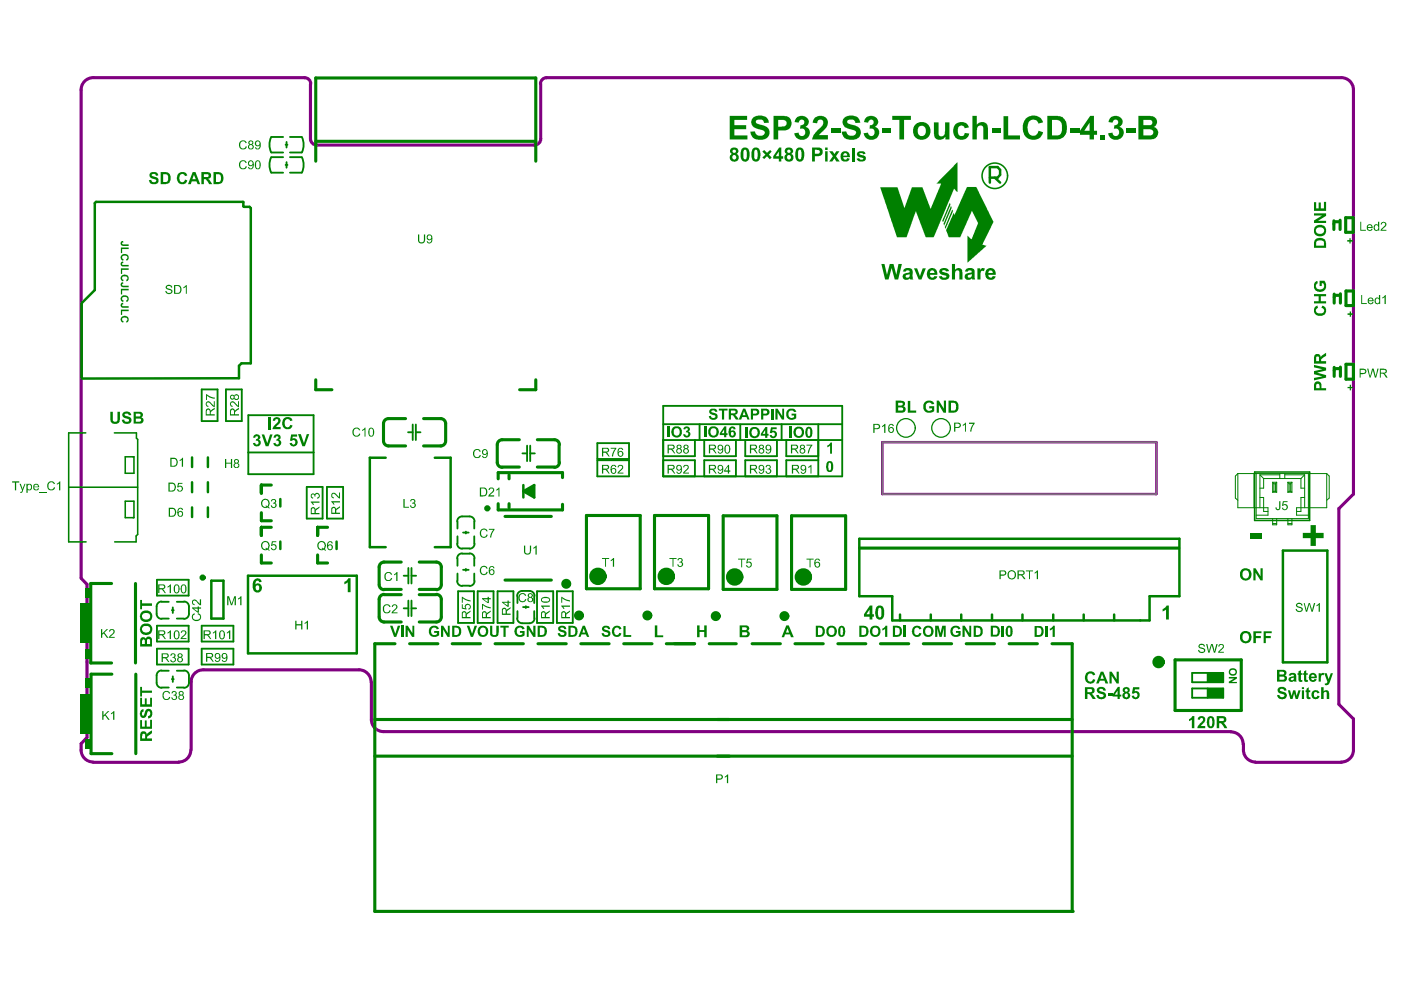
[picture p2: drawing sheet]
<svg xmlns="http://www.w3.org/2000/svg" width="297mm" height="210mm" viewBox="0 0 297 210" stroke-linecap="round" stroke-linejoin="round" font-family="sans-serif">
<path d="M187.1 93.8h58.1v11h-58.1z" fill="none" stroke="#808080" stroke-width=".21"/>
<path d="M65.8 17.8v11.6a1.32 1.32 0 0 0 1.3 1.4h46.2a1.32 1.32 0 0 0 1.4-1.4v-11.6M65.9 17.8a1.32 1.32 0 0 0-1.3-1.3h-44.8a2.57 2.57 0 0 0-2.6 2.5v103.6l1.2 1.3v32.5l-1.2 1.3a3.4 3.4 0 0 0 1 3.3l1 .5 .6 .1M114.6 17.8a1.32 1.32 0 0 1 1.3-1.3h168.5a2.57 2.57 0 0 1 2.6 2.5v85.8l-3.1 3v41.5l3.1 3.1v6.6a2.57 2.57 0 0 1-2.6 2.6M40.5 159a2.57 2.57 0 0 1-2.6 2.6M78.7 144.6a2.57 2.57 0 0 0-2.6-2.6h-33a2.57 2.57 0 0 0-2.6 2.6v14.4M78.7 144.6v8a2.57 2.57 0 0 0 2.6 2.5h179.7M261 155.2a2.57 2.57 0 0 1 2.6 2.6M263.6 157.8a3.4 3.4 0 0 0 1 3.2l1 .5 .6 .1M19.8 161.6h18.1M266.2 161.6h18.2" fill="none" stroke="#800080" stroke-width=".66"/>
<path d="M187.1 93.8h58.1v11h-58.1z" fill="none" stroke="#800080" stroke-width=".53"/>
<g fill="#008000">
<path d="M201.6 43.7a.49 .49 0 0 1 0 .8l-1.4 3.3-.2-.5z"/>
<path d="M201.3 43.1l.2 .1-.1 .5-1.5 3.4-.1-.4z"/>
<path d="M201.8 44.5l.2 .1v.5l-1.6 3.4-.1-.4z"/>
<path d="M186.6 39.7h3.7l1.4 4.4 1.6-4.4h2.3l1.7 4.5 2.2-5.2v-.1h-.9v-.1l4.4-4.4v6.3l-.8-.7-4.3 10.3-1.7-.1-2-5.4h-.1l-.4 1.1-1.4 4.3-2.1 .1z"/>
<path d="M204.9 39.8l.2-.2h1.9l.1 .2 3.2 6.7a.74 .74 0 0 1 .2 1l-2.2 4.3v.1l.8 .3-4 3.4v-5.6l.7 .6 .2 .1 1-2.6a.95 .95 0 0 0 .1-1.4l-1.1-2-2.4 5.6h-2.4l-.3-.8a1.02 1.02 0 0 1-.1-1.2l1.4-3.1 .2 .4 .1-.2z"/>
</g>
<path d="M187.1 93.8h58.1v11h-58.1z" fill="none" stroke="#808080" stroke-width=".21"/>
<path d="M14.6 91.8h3.6M26.6 96.9h1.8v3.4h-1.8zM28.9 91.8v1.1l.3 .3M14.6 114.9h3.7M26.6 106.3h1.8v3.5h-1.8zM29.2 113.3l-.3 .3v1.3" fill="none" stroke="#008000" stroke-width=".33"/>
<g fill="none" stroke="#008000" stroke-width=".4">
<path d="M57.5 32.3h2.5M57.5 33.3h2.5M57.5 36.6h2.5M57.5 29h2.5M60.6 35h.3M60.6 30.7h.3M60.8 30.1v1.2M60.8 34.4v1.2M86.5 91.7h1M110.8 96.1h1M112.4 96.1h1M97 113.7v1.6"/>
<path d="M97 118.4v1.6M100.6 113.7v1.6M100.6 118.4v1.6M33.2 128.6v1.6M33.3 122.9v3.4M33.3 132.7v3.3M36.4 129.4h.4M36.6 128.8v1.2M37.5 131.2h1.5M37.5 127.6h1.5M40 122.9v3.4M40 132.7v3.3"/>
<path d="M40.1 128.6v1.6M42.8 132.7v3.3M49.5 132.7v3.3M85.6 129h1M85.6 122.1h1M86.6 127.3v3.3M87.2 127.3v3.3M105.5 125.4h3.4M109.7 129.6v1.5M110.7 125.3h1.6M110.9 128.7h1.2M111.5 128.5v.4"/>
<path d="M113.3 129.6v1.5M33.2 143.2v1.6M36.4 144h.4M36.6 143.4v1.2M37.5 145.8h1.5M37.5 142.2h1.5M40.1 143.2v1.6"/>
</g>
<g fill="none" stroke="#008000" stroke-width=".53">
<path d="M51.6 42.9v.8l.1 .2h1.2l.3 .2M44.1 97v2M78.4 97.1h3.4M44.1 102.3v2.1M44.1 107.6v2M78.4 116h3.4M111 102.8v2.7M111 104.2l2.3-1.4v2.7zM190.8 130.3v1.2M197.3 130.3v1.2M210.3 130.3v1.2M216.8 130.3v1.2"/>
<path d="M223.3 130.3v1.2"/>
</g>
<g fill="none" stroke="#008000" stroke-width=".66">
<path d="M113.6 80.5v2.1h-3.4M55.4 102.8v1.8M55.4 108.7v1.7M55.4 111.8v1.7M55.4 117.7v1.7M67.3 117.7v1.7h2.1M69.4 111.8h-2.1v1.7M88.9 119.2h3.6M105.6 106.8v1.3M107.9 106.8v.9M112.1 104.2l.8 .1v-.9l-1.5 .8 1.7 .8M119.3 106.9v1.2"/>
<path d="M88.9 125h3.6M88.9 126.1h3.6"/>
</g>
<circle cx="227.3" cy="193.2" r=".33" fill="#008000"/>
<g fill="none" stroke="#008000" stroke-width=".53">
<path d="M51.6 42.9l-31.2-.1-.3 .3v18.4l-2.8 2.8v15.9M53.2 44.1v32.9h-2l-.5 .6v2.6l-33.3 .1M40.7 97v2M78.4 97.1v18.9M92.2 97.1h3.3v18.9h-3.3M40.7 102.3v2.1M40.7 107.6v2M59.4 105.8v1.6M59.4 114.8v1.6M71.4 114.8v1.6M182.2 114.2h67.9v12.2h-6.4v5.1h-54.5v-5.1h-7zM272 116.7h9.4v23.7h-9.4z"/>
<path d="M44.8 123.1h2.6v8.1h-2.6zM52.6 122.1h23v16.4h-23zM203.8 130.3v1.2M229.8 130.3v1.2M236.2 130.3v1.2"/>
</g>
<g fill="none" stroke="#008000" stroke-width=".21">
<path d="M262.4 100.4l-.5 .5v4.7l.5 .5M262.4 100.4v7.3h6.4v1.5h-2.5M262.4 100.4h18.9M265.9 100.4v7.3M266.3 100.4v9.6h11.1v-9.6M267.1 105.5h.8v2.9h.9M267.1 100.7v7M267.1 100.7h4.2M267.1 100.7l.8 .8M267.9 101.5v2h-.8M267.9 101.5h7.9M269.8 110v1.3h.9v-1.3"/>
<path d="M269.8 104.4h.9M269.8 102.3h.9M269.8 102.3v2.1M269.8 102.3l.3 .3M269.8 111h.9M270.1 104.2l-.3 .2M270.1 104.2h.3M270.1 102.6h.3M270.1 102.6v1.6M270.4 102.6v1.6M270.4 104.2l.3 .2M270.7 102.3l-.3 .3"/>
<path d="M270.7 102.3v2.1M271.3 100.4v1.1M272.4 100.4v1.1M272.4 100.7h4.2M273.1 110v1.3h.8v-1.3M273.1 104.4h.8M273.1 102.3h.8M273.1 102.3v2.1M273.1 102.3l.2 .3M273.1 111h.8M273.3 104.2h.3M273.3 102.6h.3"/>
<path d="M273.3 104.2l-.2 .2M273.3 102.6v1.6M273.6 102.6v1.6M273.6 104.2l.3 .2M273.9 102.3l-.3 .3M273.9 102.3v2.1M275.8 101.5v2h.8M276.6 105.5h-.8v2.9h-.9M276.6 100.7l-.8 .8M276.6 100.7v7M281.3 100.4v7.3h-6.4v1.5h2.5M281.3 100.4l.5 .5v4.7l-.5 .5"/>
</g>
<g fill="none" stroke="#008000" stroke-width=".66">
<path d="M66.9 34.2v-17.7h46.7v17.7M66.9 30h46.7M282.8 46.8v1.9M283.1 47h.7M284.1 46.7v2M285.3 46.2h1.6v3.1h-1.6zM282.9 62.4v1.9M282.9 77.9v1.9M283.2 78.2h.7M283.2 62.6h.7M284.2 62.3v2M284.2 77.8v2"/>
<path d="M285.4 77.2h1.6v3.2h-1.6zM285.4 61.7h1.6v3.1h-1.6zM66.9 80.5v2.1h3.5M81.3 89.8v3.6M82.4 94.5h3.6M82.4 88.8h3.6M89.8 94.5h3.7M89.8 88.8h3.7M94.5 89.8v3.6M105.4 94.4v3.6M106.4 99h3.7M106.4 93.2h3.7"/>
<path d="M113.9 99h3.7M113.9 93.2h3.7M118.5 94.4v3.6M55.4 119.4h2.1M55.4 111.8h2.1M55.4 110.4h2.1M55.4 102.8h2.1M81.4 119.2h3.7M105.6 108.1h13.7M107.1 109.5h9.8M107.9 100.7v.8M119.3 101.3v-1.1h-13.7v1.3"/>
<path d="M124.3 109.3h11.4v15.5h-11.4zM138.8 109.3h11.4v15.5h-11.4zM153.3 109.4h11.4v15.6h-11.4zM167.8 109.4h11.5v15.6h-11.5zM182.3 116.2h67.6M23.7 123.7h-4.5v16.9h4.5M28.7 123.7v16.9M80.4 120.2v3.7M80.4 127.1v3.7M81.4 131.9h3.7M81.4 125h3.7M81.4 126.1h3.7"/>
<path d="M83.7 136.5h-4.2v56.7h147.8v-56.7h-4.3M86.8 136.5h6M88.9 131.9h3.6M93.6 120.2v3.7M93.6 127.1v3.7M95.9 136.5h6M105 136.5h6M107.1 123h9.8M114.1 136.5h6M123.2 136.5h5.9M132.2 136.5h6M141.3 136.5h6"/>
<path d="M150.4 136.5h5.7M159.5 136.5h6M168.6 136.5h5.9M177.6 136.5h6M186.7 136.5h6M195.8 136.5h6M204.9 136.5h6M214 136.5h5.9M249.1 139.9h14.1v10.7h-14.1zM23.7 142.9h-4.4v16.9h4.4M28.8 142.9v16.9M79.5 152.6h147.8"/>
<path d="M79.5 160.3h147.8"/>
</g>
<path d="M14.6 91.8v23.1M24.2 91.8h4.7M29.2 93.2v20.1M14.6 103.3h14.6M24.3 114.9h4.6M266 100.1h11.7v10.2h-11.7z" fill="none" stroke="#008000" stroke-width=".33"/>
<g fill="none" stroke="#008000" stroke-width=".4">
<path d="M61.5 32.3h2.5M61.5 36.6h2.5M61.5 33.3h2.5M61.5 29h2.5M42.8 82.6h3.3v6.7h-3.3zM47.9 82.6h3.4v6.7h-3.4zM52.6 88h13.9v12.5h-13.9zM52.6 95.9h13.9M87.5 90v3.3M88.2 91.7h1M88.2 90v3.3M111.8 94.5v3.3"/>
<path d="M112.4 94.5v3.3M126.6 94h6.8v3.3h-6.8zM126.6 97.6h6.8v3.4h-6.8zM140.6 86.1h38v14.9h-38zM140.6 97.6h6.7v3.4M140.6 93.3h38M140.6 89.9h38M147.3 93.3v3.4h-6.7M148.3 89.9v3.4M149.3 93.3v3.4h6.7v-3.4M157 90v3.3M158 93.3v3.4h6.7v-3.4"/>
<path d="M165.7 89.9v3.4M166.7 93.3v3.4h6.8M173.5 97.6h-6.8v3.4M173.5 89.9v11.1M65 103.2h3.4v6.8h-3.4zM69.3 103.2h3.4v6.8h-3.4zM97 110.5v1.6M98 117.4h1.6M98 109.5h1.6M98 116.3h1.6M98.2 112.9h1.2M98.8 112.7v.4"/>
<path d="M100.6 110.5v1.6M149.3 101v-3.4h6.7v3.4M158 101v-3.4h6.7v3.4M33.3 137.5h6.7v3.4h-6.7zM33.3 136h6.7M33.3 132.7h6.7M33.3 126.3h6.7M33.3 122.9h6.7M34.3 127.6h1.5M34.3 131.2h1.5M42.8 137.5h6.7v3.4h-6.7zM42.8 136h6.7"/>
<path d="M42.8 132.7h6.7M86.6 120.4v3.3M87.2 120.4v3.3M87.2 129h1M87.2 122.1h1M97 121.6v1.6M97.1 125.4h3.4v6.7h-3.4zM98 124.2h1.6M98.2 120.8h1.2M98.8 120.6v.4M100.6 121.6v1.6M101.3 125.4h3.3v6.7h-3.3z"/>
<path d="M105.5 125.4v6.7h3.4v-6.7M109.7 126.3v1.6M110.7 132.1h1.6M113.3 126.3v1.6M113.9 125.4h3.4v6.7h-3.4zM118.1 125.4h3.3v6.7h-3.3zM34.3 145.8h1.5M34.3 142.2h1.5M252.8 142.7h6.5v2h-6.5zM252.8 146h6.5v1.9h-6.5zM256.1 142.7v2M256.1 146v1.9"/>
</g>
<g fill="#008000">
<path d="M18.1 143.9h1.2v2.1h-1.2z" fill-rule="evenodd"/>
<path d="M18 137.6h1.2v2h-1.2z" fill-rule="evenodd"/>
<path d="M18 124.6h1.2v2.1h-1.2z" fill-rule="evenodd"/>
<path d="M18.1 156.8h1.2v2.1h-1.2z" fill-rule="evenodd"/>
<path d="M17 147.2h2.3v8.3h-2.3z" fill-rule="evenodd"/>
<path d="M16.9 128h2.3v8.3h-2.3z" fill-rule="evenodd"/>
<path d="M256.1 146h3.2v1.9h-3.2z" fill-rule="evenodd"/>
<path d="M256.1 142.7h3.2v2h-3.2z" fill-rule="evenodd"/>
</g>
<g fill="#008000">
<path d="M21.7 150.8h.2v.9l1-.9h.3l-.8 .7 .9 1.1h-.4l-.6-.9-.4 .3v.6h-.2z"/>
<path d="M23.5 151.2l.6-.4h.1v1.8h-.2v-1.4l-.3 .2h-.2z"/>
<path d="M21.4 133.4h.3v.9l.9-.9h.3l-.8 .7 .9 1.1h-.3l-.7-.9-.3 .3v.6h-.3z"/>
<path d="M23.2 133.6h.1a.6 .6 0 0 1 .9 0 .6 .6 0 0 1-.3 .9l-.5 .5h.9v.2h-1.2l.5-.7a.47 .47 0 0 0 .5-.4 .47 .47 0 0 0-.4-.5l-.6 .3z"/>
<path d="M37.8 102.4h.9v.2h-.7l-.2 .5a.62 .62 0 0 1 .9 .3 .62 .62 0 0 1-.4 .8 .62 .62 0 0 1-.7-.5h.2a.41 .41 0 0 0 .4 .3 .41 .41 0 0 0 .4-.5 .41 .41 0 0 0-.4-.3l-.4 .2-.2-.1z"/>
<path d="M38.1 97.5l.7-.4v1.9h-.3v-1.5l-.4 .3z"/>
<path d="M47.7 97.3h.3v.8h1v-.8h.2v1.9h-.2v-.9h-1v.9h-.3z"/>
<path d="M73 123.4l.4-.2 .5-.6h.4v3h-.6v-2.1l-.7 .4z"/>
<path d="M88.6 49.7h.3v1.1a.5 .5 0 0 0 .5 .6 .5 .5 0 0 0 .5-.6v-1.1h.2v1.1a.76 .76 0 0 1-.8 .8 .76 .76 0 0 1-.7-.8z"/>
<path d="M141.9 118.3h1.5v.2h-.6v1.7h-.2v-1.7h-.7z"/>
<path d="M143.7 118.5a.52 .52 0 0 1 .8-.1 .52 .52 0 0 1 0 .8 .61 .61 0 0 1 0 1 .61 .61 0 0 1-.9-.5l.2-.1a.36 .36 0 0 0 .5 .4 .36 .36 0 0 0 .2-.5 .36 .36 0 0 0-.5-.2l.1-.2a.33 .33 0 0 0 .4-.3 .33 .33 0 0 0-.3-.3 .33 .33 0 0 0-.4 .3h-.2z"/>
<path d="M147.8 132.6h.5v1h1v-1h.5v2.5h-.5v-1.1h-1v1.1h-.5z"/>
<path d="M153.7 164.7l.5-.5h.2v1.8h-.3v-1.4l-.4 .3z"/>
<path d="M285.7 82h.5v-.4h.2v.4h.5v.3h-.5v.5h-.2v-.5h-.5z"/>
<path d="M285.7 66.4h.5v-.4h.2v.4h.5v.4h-.5v.4h-.2v-.4h-.5z"/>
<path d="M285.6 50.9h.5v-.4h.3v.4h.4v.3h-.4v.4h-.3v-.4h-.5z"/>
<path d="M25.7 51.2l.4-.1 .1 .3a.22 .22 0 0 0-.3 .3 .22 .22 0 0 0 .3 .1h1.1v.4h-1.1a.63 .63 0 0 1-.5-1z"/>
<path d="M25.6 52.5h1.7v.3h-1.4v.9h-.3z"/>
<path d="M25.6 54.3l.1-.1a.85 .85 0 0 1 1.2-.3 .85 .85 0 0 1 .2 1.3l-.3 .1v-.3a.46 .46 0 0 0 .1-.7 .46 .46 0 0 0-.6-.1 .4 .4 0 0 0-.4 .4 .4 .4 0 0 0 .3 .4l-.1 .3a.71 .71 0 0 1-.5-1z"/>
<path d="M25.6 55.6l.5-.2 .1 .4h-.3a.24 .24 0 0 0 0 .3 .24 .24 0 0 0 .3 .1h1.1v.3h-1.1a.58 .58 0 0 1-.5-.2 .58 .58 0 0 1-.1-.7z"/>
<path d="M25.6 56.9h1.7v.3h-1.4v.9h-.3z"/>
<path d="M25.7 58.5l.3-.2a.78 .78 0 0 1 1.2 .2 .78 .78 0 0 1-.4 1.2v-.4a.43 .43 0 0 0 .1-.6 .43 .43 0 0 0-.6-.1 .36 .36 0 0 0-.4 .3 .36 .36 0 0 0 .3 .4l-.2 .4a.85 .85 0 0 1-.3-1.2z"/>
<path d="M25.7 59.9h.4l.1 .2a.24 .24 0 0 0-.3 .3 .24 .24 0 0 0 .3 .2h1.1v.3h-1.1a.63 .63 0 0 1-.5-1z"/>
<path d="M25.6 61.2h1.7v.4h-1.4v.8h-.3z"/>
<path d="M25.8 62.7l.6-.1a.75 .75 0 0 1 .9 .6 .75 .75 0 0 1-.5 .9v-.4a.46 .46 0 0 0 .1-.6 .46 .46 0 0 0-.6-.2 .4 .4 0 0 0-.4 .4 .4 .4 0 0 0 .3 .4l-.1 .3a.75 .75 0 0 1-.3-1.3z"/>
<path d="M25.6 64.4l.5-.2 .1 .3-.3 .1 .1 .3h1.3v.4h-1.1a.58 .58 0 0 1-.5-.3 .58 .58 0 0 1-.1-.6z"/>
<path d="M25.6 65.6h1.7v.4h-1.4v.8h-.3z"/>
<path d="M25.7 67.3l.3-.2a.78 .78 0 0 1 1.2 .2 .78 .78 0 0 1-.4 1.1v-.3a.43 .43 0 0 0 .1-.6 .43 .43 0 0 0-.6-.1 .36 .36 0 0 0-.4 .3 .36 .36 0 0 0 .3 .4l-.2 .2a.75 .75 0 0 1-.3-1z"/>
<path d="M43.8 85.2a1.07 1.07 0 0 1 1.3 .5l.2 .3v-.9h.2v1.2l-.4-.1-.2-.3a.65 .65 0 0 0-1.1-.4l.1 .4 .3 .2-.1 .2a.69 .69 0 0 1-.3-1.1z"/>
<path d="M43.7 83.6l1 .5 .8 .2v.2l-.8-.1-.8-.5v.9h-.2z"/>
<path d="M48.9 85.2a1.07 1.07 0 0 1 1.3 .5l.3 .3v-.9h.2v1.2l-.4-.1-.3-.3a.65 .65 0 0 0-1-.4v.4l.4 .2-.1 .2a.69 .69 0 0 1-.4-1.1z"/>
<path d="M62.6 131.6h.3v.7h.9v-.7h.3v1.9h-.3v-.9h-.9v.9h-.3z"/>
<path d="M64.6 132.1l.5-.5h.2v1.9h-.3v-1.5l-.4 .3z"/>
<path d="M100.4 95.5l.5-.3h.2a.58 .58 0 0 1 .8 .5l-.2 .1a.65 .65 0 0 0-.9-.2 .65 .65 0 0 0-.2 .9 .61 .61 0 0 0 .5 .4 .61 .61 0 0 0 .6-.4h.2a.88 .88 0 0 1-1.2 .5 .88 .88 0 0 1-.3-1.2z"/>
<path d="M110.1 126l.4-.2a.7 .7 0 0 1 1.1 .5h-.3a.61 .61 0 0 0-.8-.3 .61 .61 0 0 0-.3 .8 .6 .6 0 0 0 .5 .7 .6 .6 0 0 0 .7-.5l.2 .1a.88 .88 0 0 1-1.1 .6 .88 .88 0 0 1-.5-1.2z"/>
<path d="M111.1 115.7h.3v1a.5 .5 0 0 0 .2 .6 .5 .5 0 0 0 .6-.1l.1-.3v-1.2h.3l-.1 1.2a.73 .73 0 0 1-.8 .7 .73 .73 0 0 1-.6-.9z"/>
<path d="M113.1 116.1l.5-.4h.2v1.9h-.3v-1.5l-.4 .2z"/>
<path d="M171.4 99l.6-.4v1.8h-.2v-1.4l-.3 .2z"/>
<path d="M175.4 94.4h.3l.4-.6h.3v2.4h-.4v-1.7l-.6 .3z"/>
<path d="M278.6 77.4l2.6 .6v.6l-2 .4 2 .5v.6l-2.6 .6v-.6l1.8-.3-1.8-.5v-.6l1.8-.4-1.8-.4z"/>
<path d="M278.9 65l.4-.2 .1 .5a.62 .62 0 0 0-.3 .9 .62 .62 0 0 0 .9 .2 .61 .61 0 0 0 .8-.4 .61 .61 0 0 0-.6-.7l.2-.4a1.13 1.13 0 0 1 .7 1.4 1.13 1.13 0 0 1-1.5 .7l-.2-.1a1.14 1.14 0 0 1-.5-1.9z"/>
<path d="M278.6 62.4h2.6v.4h-1.2v1.1h1.2v.4h-2.6v-.4h1v-1.1h-1z"/>
<path d="M278.7 59.9l.6-.3 .1 .5a.74 .74 0 0 0-.3 1 .74 .74 0 0 0 1.1 .2 .73 .73 0 0 0 .3-1.2h-.3v.5h-.4v-1.1h1l.4 .7v.7a1.33 1.33 0 0 1-1.8 .9 1.33 1.33 0 0 1-.7-1.9z"/>
<path d="M278.6 45.2h2.6v.6l-1.8 1h1.8v.5h-2.6v-.5l1.7-1.1h-1.7z"/>
<path d="M278.6 42.9h.5v1.3h.5v-1.3h.4v1.3h.7v-1.4h.5v1.9h-2.6z"/>
<path d="M36.2 138.7a.53 .53 0 0 1 .8-.1 .53 .53 0 0 1 0 .8 .58 .58 0 0 1 0 1 .58 .58 0 0 1-.9-.5l.2-.1a.4 .4 0 0 0 .4 .5 .4 .4 0 0 0 .4-.5 .4 .4 0 0 0-.5-.3v-.2a.32 .32 0 0 0 .4-.2 .32 .32 0 0 0-.2-.4 .32 .32 0 0 0-.4 .2l-.1 .2-.2-.1z"/>
<path d="M45.1 134.1l.6-.4h.2v1.8h-.3v-1.4l-.3 .2h-.2z"/>
<path d="M48.1 134.1l.5-.4h.2v1.8h-.2v-1.4l-.4 .2z"/>
<path d="M35.5 134.1l.5-.4h.2v1.8h-.2v-1.4l-.4 .2h-.1z"/>
<path d="M38.4 133.9l.3-.2a.63 .63 0 0 1 .8 .3 .63 .63 0 0 1-.4 .8l-.5 .5h.9v.2h-1.2l.2-.5 .4-.3a.43 .43 0 0 0 .4-.4 .43 .43 0 0 0-.4-.4l-.6 .3z"/>
<path d="M35.5 124.4l.5-.5h.2v1.9h-.2v-1.5l-.4 .3h-.1z"/>
<path d="M35.2 60.6h.1a.7 .7 0 0 1 .7-.2 .7 .7 0 0 1 .5 .6h-.3a.4 .4 0 0 0-.4-.4 .4 .4 0 0 0-.4 .5l.4 .1a.59 .59 0 0 1 .8 .6 .59 .59 0 0 1-.8 .6 .81 .81 0 0 1-.7-.7h.2a.5 .5 0 0 0 .5 .5 .5 .5 0 0 0 .5-.5l-.5-.2a.66 .66 0 0 1-.6-.7z"/>
<path d="M38.9 60.9l.5-.5h.2v1.9h-.2v-1.5l-.4 .3h-.1z"/>
<path d="M61.7 92.1h1.3v.5h-.9v.4a.86 .86 0 0 1 1 .6 .86 .86 0 0 1-.7 1.1 .86 .86 0 0 1-1-.7l.5-.1a.4 .4 0 0 0 .6 .2 .4 .4 0 0 0 0-.6l-.2-.2-.4 .2-.4-.1z"/>
<path d="M63.2 92h.6l.6 2 .6-2h.6l-1 2.6h-.5z"/>
<path d="M82.7 132.7h.5l.6 1.7 .5-1.7h.6l-.9 2.3h-.4z"/>
<path d="M85.1 132.7h.4v2.3h-.4z"/>
<path d="M86 132.7h.4l1 1.5v-1.5h.4v2.3h-.4l-1-1.5v1.5h-.4z"/>
<path d="M81.2 128.5h.1a.86 .86 0 0 1 1.5 .2h-.2a.62 .62 0 0 0-.9-.3 .62 .62 0 0 0-.3 .8 .57 .57 0 0 0 .5 .6 .57 .57 0 0 0 .7-.4h.2a.89 .89 0 0 1-1.2 .5 .89 .89 0 0 1-.4-1.2z"/>
<path d="M83.2 128.3a.63 .63 0 0 1 1 0 .63 .63 0 0 1-.4 1l-.4 .5h.9v.2h-1.3l.2-.4 .3-.2a.65 .65 0 0 0 .3-1.1l-.4 .1-.1 .3h-.3z"/>
<path d="M99 132.7h.5l.6 1.7 .5-1.7h.5l-.8 2.3h-.5z"/>
<path d="M103.9 132.7h.5v1.3a.47 .47 0 0 0 .4 .6 .47 .47 0 0 0 .4-.6v-1.3h.6l-.1 1.4a.89 .89 0 0 1-.5 .9 .89 .89 0 0 1-1-.1 .81 .81 0 0 1-.3-1z"/>
<path d="M106.1 132.7h1.8v.4h-.7v1.9h-.5v-1.9h-.6z"/>
<path d="M109.2 133.1h.1a1.1 1.1 0 0 1 1.9 .2l-.4 .2a.69 .69 0 0 0-1-.3 .69 .69 0 0 0-.2 1 .68 .68 0 0 0 1.2 .2v-.2h-.6v-.4h1v.9l-.6 .3-1-.1-.4-.3-.1-.6z"/>
<path d="M111.7 132.7h.4l1 1.5v-1.5h.4v2.3h-.4l-1-1.5v1.5h-.4z"/>
<path d="M102 112.3h.1a.85 .85 0 0 1 1.3 .4h-.3a.64 .64 0 0 0-.9-.3 .64 .64 0 0 0-.1 1 .57 .57 0 0 0 .6 .4 .57 .57 0 0 0 .5-.5l.2 .1a.88 .88 0 0 1-1.2 .5 .88 .88 0 0 1-.4-1.2z"/>
<path d="M103.6 112.1h1.2l-.7 1.9h-.2l.1-.6 .6-1.1h-1z"/>
<path d="M103.7 103.5l.2-.1a.61 .61 0 0 1 .9 .3 .61 .61 0 0 1-.4 .9l-.6 .4h1v.3h-1.3l.5-.7a.56 .56 0 0 0 .5-.4 .56 .56 0 0 0-.2-.6h-.3l-.2 .3h-.2z"/>
<path d="M105.2 103.8l.7-.4v1.9h-.2v-1.5l-.4 .2z"/>
<path d="M118.4 132.9h.1a.9 .9 0 0 1 .9-.2 .9 .9 0 0 1 .7 .7h-.5a.41 .41 0 0 0-.4-.3 .41 .41 0 0 0-.4 .2l.3 .2a.89 .89 0 0 1 1 1.2l-.5 .3h-.5a.78 .78 0 0 1-.9-.8h.5a.52 .52 0 0 0 .4 .4 .52 .52 0 0 0 .6-.3l-.6-.3a.7 .7 0 0 1-.7-.3 .7 .7 0 0 1 0-.8z"/>
<path d="M127.7 133a.91 .91 0 0 1 1-.4 .91 .91 0 0 1 .6 .8h-.4a.4 .4 0 0 0-.4-.3 .4 .4 0 0 0-.4 .3l.3 .1a.92 .92 0 0 1 1 1.1 1.05 1.05 0 0 1-1.8-.2v-.2h.4a.47 .47 0 0 0 .5 .4 .47 .47 0 0 0 .5-.4l-.6-.2a.72 .72 0 0 1-.7-1z"/>
<path d="M130.1 132.9a1 1 0 0 1 1.7 .4l-.5 .2a.61 .61 0 0 0-.8-.4 .61 .61 0 0 0-.3 .8l.1 .2a.53 .53 0 0 0 .5 .6 .53 .53 0 0 0 .5-.5l.4 .1a1.04 1.04 0 0 1-1.3 .7 1.04 1.04 0 0 1-.7-1.3z"/>
<path d="M132.2 132.7h.4v1.9h1.2v.4h-1.6z"/>
<path d="M127.6 118.3h1.5v.2h-.6v1.7h-.2v-1.7h-.7z"/>
<path d="M129.5 118.8l.5-.5h.2v1.9h-.3v-1.5l-.4 .3z"/>
<path d="M138.8 132.6h.6v2.1h1.2v.4h-1.8z"/>
<path d="M149.3 90.4h.5v2.3h-.5z"/>
<path d="M141.5 90.4h.5v2.3h-.5z"/>
<path d="M145 90.7a.65 .65 0 0 1 1-.2 .65 .65 0 0 1 0 1 .62 .62 0 0 1 .3 .7 .62 .62 0 0 1-.5 .5v.1a.72 .72 0 0 1-1-.7l.5-.1a.35 .35 0 0 0 .4 .3 .35 .35 0 0 0 .3-.3 .35 .35 0 0 0-.4-.3h-.2l.1-.4a.3 .3 0 0 0 .4-.2 .3 .3 0 0 0-.3-.4 .3 .3 0 0 0-.3 .4l-.4-.1z"/>
<path d="M171 118.4h1.5v.2h-.7v1.7h-.2v-1.7h-.6z"/>
<path d="M167.4 90.5h.5v2.3h-.5z"/>
<path d="M191.6 132.7h.5v2.3h-.5z"/>
<path d="M193.7 132.9a1.11 1.11 0 0 1 1.7 .4l-.5 .2a.61 .61 0 0 0-.8-.3 .61 .61 0 0 0-.2 .9 .53 .53 0 0 0 .4 .5 .53 .53 0 0 0 .6-.4l.5 .1-.1 .1a1.05 1.05 0 0 1-1.4 .6 1.05 1.05 0 0 1-.5-1.4z"/>
<path d="M198.3 132.7h.7l.4 1.5 .4-1.5h.7v2.3h-.4v-1.8l-.4 1.8h-.5l-.5-1.8v1.8h-.4z"/>
<path d="M187.1 133.3l.2-.1 .4-.5h.4v2.3h-.4v-1.7l-.6 .4z"/>
<path d="M212.4 132.7h.4v2.3h-.4z"/>
<path d="M246.5 129.1l.5-.3 .4-.4h.4v3h-.6v-2.2l-.7 .4z"/>
<path d="M274.8 128.1h.1a.7 .7 0 0 1 .7-.3 .7 .7 0 0 1 .6 .6h-.3a.4 .4 0 0 0-.5-.4 .4 .4 0 0 0-.3 .5l.4 .2a.59 .59 0 0 1 .7 .6 .59 .59 0 0 1-.8 .5 .81 .81 0 0 1-.7-.7h.3a.5 .5 0 0 0 .5 .5 .5 .5 0 0 0 .5-.5l-.5-.2a.66 .66 0 0 1-.7-.7z"/>
<path d="M276.4 127.9h.2l.4 1.5 .5-1.5h.2l.5 1.5 .4-1.5h.3l-.6 1.8h-.2l-.5-1.6-.5 1.6h-.2z"/>
<path d="M279.1 128.3l.5-.4h.2v1.8h-.2v-1.4l-.4 .2h-.1z"/>
<path d="M265.1 112.9h2.4v1.3h-2.4z"/>
<path d="M271.2 106.3h.3v1.2a.54 .54 0 0 1-.5 .7 .54 .54 0 0 1-.6-.6h.3a.29 .29 0 0 0 .2 .4 .29 .29 0 0 0 .3-.4z"/>
<path d="M272 106.3h1v.2h-.8l-.1 .5a.63 .63 0 0 1 .9 .2 .63 .63 0 0 1-.4 .9 .63 .63 0 0 1-.8-.4h.2a.43 .43 0 0 0 .6 .2 .43 .43 0 0 0 .1-.7 .43 .43 0 0 0-.6 .1h-.3z"/>
<path d="M23.4 87.3h.5v1.4a.53 .53 0 0 0 .5 .7 .53 .53 0 0 0 .5-.7v-1.4h.5v1.5a1.03 1.03 0 0 1-1.1 1.1 1.03 1.03 0 0 1-.9-1.3z"/>
<path d="M26 87.6l.4-.3 .6-.1a.93 .93 0 0 1 .8 .8h-.5a.44 .44 0 0 0-.4-.3 .44 .44 0 0 0-.5 .3l.6 .3a.81 .81 0 0 1 .9 .9 .81 .81 0 0 1-1.1 .7 .9 .9 0 0 1-1-.9h.5a.56 .56 0 0 0 .5 .4 .56 .56 0 0 0 .5-.3l-.1-.3-.4-.1a.73 .73 0 0 1-.8-.3 .73 .73 0 0 1 0-.8z"/>
<path d="M34.5 146.9a.85 .85 0 0 1 .8-.4 .85 .85 0 0 1 .7 .5l-.2 .1a.62 .62 0 0 0-.8-.4 .62 .62 0 0 0-.3 .9 .57 .57 0 0 0 .5 .6 .57 .57 0 0 0 .6-.5l.3 .1a.89 .89 0 0 1-1.2 .5 .89 .89 0 0 1-.4-1.3z"/>
<path d="M36.4 146.7a.54 .54 0 0 1 .9-.1 .54 .54 0 0 1-.1 .8 .57 .57 0 0 1 .1 1 .57 .57 0 0 1-.9-.4l-.1-.1h.3a.39 .39 0 0 0 .4 .3 .39 .39 0 0 0 .3-.4 .39 .39 0 0 0-.5-.3v-.2a.32 .32 0 0 0 .4-.3 .32 .32 0 0 0-.3-.3 .32 .32 0 0 0-.3 .3h-.2z"/>
<path d="M40.8 130.3l.4-.3 .1 .3a.51 .51 0 0 0-.4 .4 .51 .51 0 0 0 .3 .6l.4 .1a.62 .62 0 0 0 .8-.4 .62 .62 0 0 0-.5-.8l.1-.2a.88 .88 0 0 1 .5 1.2 .88 .88 0 0 1-1.3 .4 .91 .91 0 0 1-.4-1.3z"/>
<path d="M40.9 127.2a.88 .88 0 0 1 1.1 .5l.4 .4v-1h.2v1.2h-.2l-.4-.4a.77 .77 0 0 0-1-.4l-.1 .4 .3 .2v.2a.66 .66 0 0 1-.5-.4 .66 .66 0 0 1 .2-.7z"/>
<path d="M48.2 126.4h.4l.5 1.7 .6-1.7h.3v1.9h-.3v-1.6l-.5 1.6h-.2l-.6-1.6v1.6h-.2z"/>
<path d="M50.5 126.9l.4-.2 .1-.3h.2v1.9h-.3v-1.5l-.4 .3z"/>
<path d="M57.7 114.8h.9v.2h-.7l-.2 .5a.65 .65 0 0 1 .9 .3 .65 .65 0 0 1-.4 .9 .65 .65 0 0 1-.8-.6h.3a.39 .39 0 0 0 .6 .1 .39 .39 0 0 0-.2-.6l-.6 .1z"/>
<path d="M57.5 106a.52 .52 0 0 1 .8-.1 .52 .52 0 0 1 0 .8 .61 .61 0 0 1 0 1 .61 .61 0 0 1-.9-.5l.3-.1a.36 .36 0 0 0 .4 .4 .36 .36 0 0 0 .3-.5 .36 .36 0 0 0-.5-.2v-.2a.33 .33 0 0 0 .4-.3 .33 .33 0 0 0-.3-.4 .33 .33 0 0 0-.3 .4h-.2z"/>
<path d="M65.9 106.3h1.8v.3h-1.4l.3 .3v.2h-.2l-.5-.6z"/>
<path d="M65.9 104.9a.48 .48 0 0 1 .4-.3 .48 .48 0 0 1 .4 .3 .56 .56 0 0 1 1-.1 .56 .56 0 0 1-.3 .9h-.1l-.1-.2a.36 .36 0 0 0 .4-.4 .36 .36 0 0 0-.5-.3 .36 .36 0 0 0-.2 .5h-.2a.34 .34 0 0 0-.2-.5 .34 .34 0 0 0-.5 .3 .34 .34 0 0 0 .4 .4l-.1 .2a.67 .67 0 0 1-.4-.8z"/>
<path d="M70.2 106.3h1.9v.2h-1.5l.3 .4v.1h-.2l-.5-.5z"/>
<path d="M70.3 104.7a.52 .52 0 0 1 .9-.1l.7 .8v-1h.2v1.3l-.6-.4a.83 .83 0 0 0-1-.5l-.1 .5 .4 .1v.3a.67 .67 0 0 1-.5-1z"/>
<path d="M56.9 88.4h.6v2.6h-.6z"/>
<path d="M57.9 88.8l.3-.2a.82 .82 0 0 1 1.2 .2 .82 .82 0 0 1-.4 1.2l-.5 .5h1v.5h-1.7l.2-.6 .4-.5a.87 .87 0 0 0 .5-1l-.3-.1-.2 .2-.1 .2h-.4z"/>
<path d="M60 88.9a1.1 1.1 0 0 1 1.1-.5 1.1 1.1 0 0 1 .9 .8l-.5 .1a.64 .64 0 0 0-.8-.4 .64 .64 0 0 0-.3 .8v.1a.61 .61 0 0 0 .4 .8 .61 .61 0 0 0 .7-.5l.5 .1v.1a1.18 1.18 0 0 1-1.7 .6 1.18 1.18 0 0 1-.3-1.7z"/>
<path d="M81.6 121.7a.86 .86 0 0 1 1.6 .1l-.3 .1a.62 .62 0 0 0-.9-.4 .62 .62 0 0 0-.2 .9 .57 .57 0 0 0 .5 .6 .57 .57 0 0 0 .6-.5l.3 .1a.89 .89 0 0 1-1.3 .5 .89 .89 0 0 1-.3-1.3z"/>
<path d="M83.6 121.7l.3-.2 .2-.2h.2v1.9h-.3v-1.5l-.4 .3z"/>
<path d="M85.5 105.8h.3v1.7h.9v.2h-1.2z"/>
<path d="M87 106.1a.54 .54 0 0 1 .7-.3 .54 .54 0 0 1 .2 .8l-.1 .1a.59 .59 0 0 1 .1 .9 .59 .59 0 0 1-.9-.3l-.1-.1 .3-.1a.37 .37 0 0 0 .4 .4 .37 .37 0 0 0 .3-.5 .37 .37 0 0 0-.5-.2v-.2a.33 .33 0 0 0 .4-.3 .33 .33 0 0 0-.4-.3l-.2 .3h-.3z"/>
<path d="M102.2 128.1h.3l.8 .5 .7 .1v.3l-.9-.2-.7-.5v.9h-.2z"/>
<path d="M97.9 128.1h.2v.7l.5 .2a.63 .63 0 0 1 .3-.9 .63 .63 0 0 1 .9 .3 .63 .63 0 0 1-.5 .8v-.2a.43 .43 0 0 0 .3-.4 .43 .43 0 0 0-.4-.4 .43 .43 0 0 0-.4 .5l.1 .5-1-.2z"/>
<path d="M97.9 126.5l.9 .6 1 .2v.2l-.8-.1-.9-.5v.9h-.2z"/>
<path d="M114.7 128.4h1.9v.3h-1.5l.3 .3v.1h-.2l-.5-.5z"/>
<path d="M102 120.2h.1a.85 .85 0 0 1 1.3 .4h-.3a.64 .64 0 0 0-.9-.3 .64 .64 0 0 0-.1 1 .57 .57 0 0 0 .6 .4 .57 .57 0 0 0 .5-.5l.2 .1a.88 .88 0 0 1-1.2 .5 .88 .88 0 0 1-.4-1.2z"/>
<path d="M119 128.4h1.8v.3h-1.4l.3 .3v.1h-.2l-.5-.5z"/>
<path d="M119 126.5l.9 .6 .9 .2v.2l-.7-.1-.9-.5v.9h-.2z"/>
<path d="M129.5 94.9h1.2l-.8 1.9h-.2l.1-.6 .6-1.1h-.9z"/>
<path d="M131.1 98.6h.1a.57 .57 0 0 1 .6 0 .57 .57 0 0 1 .3 .5l-.1 .3-.8 .8h1v.2h-1.3l.4-.7a.56 .56 0 0 0 .5-.3 .56 .56 0 0 0-.1-.6h-.4l-.1 .3h-.3z"/>
<path d="M145 98.6h.1a.57 .57 0 0 1 .6 0 .57 .57 0 0 1 .3 .5v.3l-.9 .8h1v.2h-1.3l.4-.7a.56 .56 0 0 0 .5-.3 .56 .56 0 0 0-.1-.6h-.4l-.1 .3h-.3z"/>
<path d="M171 94.3h1.2l-.5 .9-.2 .9h-.2v-.4l.6-1.2h-.9z"/>
<path d="M192.5 85h.5v2h1.2v.5h-1.7z"/>
<path d="M187 90.3l.5-.4h.2v1.9h-.2v-1.5l-.5 .3z"/>
<path d="M217.5 120.9h1.5v.2h-.6v1.7h-.2v-1.7h-.7z"/>
<path d="M219.4 121.4l.5-.5h.2v1.9h-.3v-1.5l-.4 .3z"/>
<path d="M204.1 90.1l.7-.5v1.9h-.2v-1.5l-.5 .3z"/>
<path d="M205.5 89.6h1.1v.3l-.5 .8-.2 .8h-.2l.1-.6 .6-1h-.9z"/>
<path d="M35.8 107.7h.7a.96 .96 0 0 1 .9 .9 .96 .96 0 0 1-1 1h-.6zM36 107.9v1.5l.6-.1a.7 .7 0 0 0 .5-.8 .7 .7 0 0 0-.7-.6z"/>
<path d="M37.8 107.9a.57 .57 0 0 1 .6-.3 .57 .57 0 0 1 .4 .5l-.3 .1a.33 .33 0 0 0-.3-.4 .33 .33 0 0 0-.3 .4l-.1 .4a.59 .59 0 0 1 1 .2 .59 .59 0 0 1-.6 .8 1.06 1.06 0 0 1-.5-1.5zM37.9 108.7a.4 .4 0 0 0 .2 .6 .4 .4 0 0 0 .5-.4 .4 .4 0 0 0-.6-.3z"/>
<path d="M35.7 102.3h.7a.96 .96 0 0 1 .9 1 .96 .96 0 0 1-.9 .9h-.7zM36 102.6v1.4h.4a.73 .73 0 0 0 .7-.7 .73 .73 0 0 0-.7-.7z"/>
<path d="M36.1 97.1h.7a.96 .96 0 0 1 .9 .9 .96 .96 0 0 1-.9 1h-.7zM36.4 97.3v1.5h.4a.73 .73 0 0 0 .7-.8 .73 .73 0 0 0-.7-.7z"/>
<path d="M49.6 97.6a.53 .53 0 0 1 .8-.2 .53 .53 0 0 1 0 .8 .55 .55 0 0 1 .2 .8 .55 .55 0 0 1-.8 .2 .52 .52 0 0 1-.3-.6 .52 .52 0 0 1 .4-.4l-.3-.2zM49.8 97.8a.31 .31 0 0 0 .6 0 .31 .31 0 0 0-.6 0zM49.7 98.7a.4 .4 0 0 0 .8 0 .4 .4 0 0 0-.8 0z"/>
<path d="M53.8 123h.1a.88 .88 0 0 1 .9-.3 .88 .88 0 0 1 .7 .7l-.5 .1a.36 .36 0 0 0-.4-.4 .36 .36 0 0 0-.4 .4v.4a.89 .89 0 0 1 1.2 .2 .89 .89 0 0 1-.1 1.2 1.02 1.02 0 0 1-1.3 .2 1.02 1.02 0 0 1-.4-1.2v-.9zM54.2 124.3a.49 .49 0 0 0 .1 .7 .49 .49 0 0 0 .7 0 .52 .52 0 0 0-.1-.6 .52 .52 0 0 0-.5-.2z"/>
<path d="M90.5 49.9a.71 .71 0 0 1 1 0 .71 .71 0 0 1 .2 .9 .63 .63 0 0 1-.4 .8 .63 .63 0 0 1-.8-.4h.2a.34 .34 0 0 0 .4 .2 .34 .34 0 0 0 .3-.4l.1-.3a.61 .61 0 0 1-.9 .1 .61 .61 0 0 1-.1-.9zM90.6 50.3a.45 .45 0 0 0 .9 0 .45 .45 0 0 0-.9 0z"/>
<path d="M106.4 129.1a.57 .57 0 0 1 .6-.2 .57 .57 0 0 1 .5 .5l.1-.3 .7-.4v.3l-.8 .6v.5h.8v.3h-1.9zM106.7 129.2l-.1 .9h.6v-.5a.35 .35 0 0 0-.1-.4 .35 .35 0 0 0-.4 0z"/>
<path d="M106.4 127.6h1.2v-.3h.3v.3h.4v.2h-.4v.9h-.3zM106.7 127.8l.9 .6v-.6z"/>
<path d="M151.8 164.2h.7a.58 .58 0 0 1 .8 .6 .58 .58 0 0 1-.8 .5h-.4v.7h-.3zM152.1 164.4v.7h.4a.35 .35 0 0 0 .5-.4 .35 .35 0 0 0-.5-.3z"/>
<path d="M175.3 98h.1a.75 .75 0 0 1 .9-.1 .75 .75 0 0 1 .4 .8v.6a.77 .77 0 0 1-.9 .8 .77 .77 0 0 1-.7-.9zM175.7 98.2l-.1 .6a.8 .8 0 0 0 .4 .9l.2-.5a.73 .73 0 0 0-.4-1.1z"/>
<path d="M43.8 86.7a.57 .57 0 0 1 .9 .4l.8-.6v.3l-.8 .6v.4h.8v.3h-1.9zM43.9 87l-.1 .8h.7l-.1-.8-.2-.2z"/>
<path d="M48.9 86.7a.57 .57 0 0 1 .9 .4l.9-.6v.3l-.9 .6v.4h.9v.3h-1.9zM49 87v.8h.6v-.8l-.2-.2z"/>
<path d="M48.8 83.9a.46 .46 0 0 1 .8 0 .56 .56 0 0 1 .9-.1 .56 .56 0 0 1 0 .8 .56 .56 0 0 1-.9-.1 .49 .49 0 0 1-.7 .1 .49 .49 0 0 1-.1-.7zM48.9 84.2a.3 .3 0 0 0 .6 0 .3 .3 0 0 0-.6 0zM49.8 84.2a.39 .39 0 0 0 .7 0 .39 .39 0 0 0-.7 0z"/>
<path d="M102.3 95.5a.63 .63 0 0 1 .7-.2 .63 .63 0 0 1 .4 .6v.4a.62 .62 0 0 1-.4 .8 .62 .62 0 0 1-.8-.4h.3a.35 .35 0 0 0 .3 .2 .35 .35 0 0 0 .3-.3l.1-.4a.59 .59 0 0 1-.9 .1 .59 .59 0 0 1 0-.8zM102.4 95.9a.41 .41 0 0 0 .8 0 .41 .41 0 0 0-.8 0z"/>
<path d="M112 125.9a.51 .51 0 0 1 .8 0 .51 .51 0 0 1-.1 .7 .58 .58 0 0 1 .1 1 .58 .58 0 0 1-.9-.3v-.5a.17 .17 0 0 0 .2-.1 .17 .17 0 0 0-.2-.2v-.4zM112.1 126.3a.3 .3 0 0 0 .6 0 .3 .3 0 0 0-.6 0zM112 127.1a.4 .4 0 0 0 .8 0 .4 .4 0 0 0-.8 0z"/>
<path d="M167.9 98.6h.8a.53 .53 0 0 1 .7 .4 .53 .53 0 0 1-.5 .6l.2 .1 .4 .7h-.2l-.6-.8h-.5v.8h-.3zM168.2 98.8v.6h.5a.32 .32 0 0 0 .4-.3 .32 .32 0 0 0-.4-.3z"/>
<path d="M169.8 98.8a.71 .71 0 0 1 .9-.1 .71 .71 0 0 1 .2 .9 .63 .63 0 0 1-.4 .8 .63 .63 0 0 1-.8-.4h.3a.34 .34 0 0 0 .4 .3 .34 .34 0 0 0 .3-.4v-.3a.61 .61 0 0 1-.8 0 .61 .61 0 0 1-.1-.8zM169.9 99.2a.43 .43 0 0 0 .8 0 .43 .43 0 0 0-.8 0z"/>
<path d="M278.7 81.2a.83 .83 0 0 1 1.1-.3 .83 .83 0 0 1 .4 1.1v.3h1v.5h-2.6zM279.1 81.4v.9h.7v-.3a.43 .43 0 0 0-.1-.5 .43 .43 0 0 0-.6-.1z"/>
<path d="M278.7 75.4a.75 .75 0 0 1 .8-.3 .75 .75 0 0 1 .5 .6l.3-.4 .9-.5v.7l-.6 .4a.58 .58 0 0 0-.5 .7h1.1v.5h-2.6zM279.1 75.7v.9h.5v-.4a.4 .4 0 0 0 0-.5 .4 .4 0 0 0-.5 0z"/>
<path d="M278.9 50.8l.4-.3 .7-.1a1.12 1.12 0 0 1 1.2 1.2v.9h-2.6v-1.1zM279.1 51.2v.9h1.6v-.4a.79 .79 0 0 0-.4-.7 .79 .79 0 0 0-.9 0z"/>
<path d="M278.7 48.2l.1-.1a1.3 1.3 0 0 1 2-.2 1.3 1.3 0 0 1-.2 2l-.3 .1a1.27 1.27 0 0 1-1.5-.3 1.27 1.27 0 0 1-.1-1.5zM279.1 48.5a.88 .88 0 0 0 .6 1.1 .88 .88 0 0 0 1.1-.7 .99 .99 0 0 0-1.7-.4z"/>
<path d="M34.3 138.5h.8a.53 .53 0 0 1 .7 .5 .53 .53 0 0 1-.5 .6l.2 .1 .4 .7h-.3l-.5-.8h-.6v.8h-.2zM34.5 138.7v.6h.6a.32 .32 0 0 0 .4-.2 .32 .32 0 0 0-.4-.4z"/>
<path d="M37.7 138.7l.2-.2a.5 .5 0 0 1 .7 .2 .5 .5 0 0 1-.2 .7 .58 .58 0 0 1 .2 1 .58 .58 0 0 1-1-.4v-.5l.3-.1-.3-.3zM37.9 139a.3 .3 0 0 0 .6 0 .3 .3 0 0 0-.6 0zM37.8 139.8a.4 .4 0 0 0 .8 0 .4 .4 0 0 0-.8 0z"/>
<path d="M43.7 138.5h.8a.53 .53 0 0 1 .7 .4 .53 .53 0 0 1-.5 .6l.2 .1 .4 .7h-.2l-.6-.8h-.6v.8h-.2zM43.9 138.7v.6h.6a.32 .32 0 0 0 .4-.3 .32 .32 0 0 0-.4-.3z"/>
<path d="M45.6 138.7a.71 .71 0 0 1 .9-.1 .71 .71 0 0 1 .2 .9 .63 .63 0 0 1-.4 .8 .63 .63 0 0 1-.8-.4h.3a.34 .34 0 0 0 .4 .3 .34 .34 0 0 0 .3-.4v-.4a.61 .61 0 0 1-.8 .1 .61 .61 0 0 1-.1-.8zM45.7 139.1a.43 .43 0 0 0 .8 0 .43 .43 0 0 0-.8 0z"/>
<path d="M47 138.7a.72 .72 0 0 1 1-.1 .72 .72 0 0 1 .2 .9 .63 .63 0 0 1-.4 .8 .63 .63 0 0 1-.8-.4h.2a.41 .41 0 0 0 .6 .2 .41 .41 0 0 0 .2-.6v-.1a.59 .59 0 0 1-.8 .1 .59 .59 0 0 1-.2-.8zM47.2 139.1a.4 .4 0 0 0 .8 0 .4 .4 0 0 0-.8 0z"/>
<path d="M43.2 133.7h.8a.53 .53 0 0 1 .7 .4 .53 .53 0 0 1-.6 .6l.3 .1 .4 .7h-.3l-.6-.8h-.5v.8h-.2zM43.4 133.9v.5h.5a.32 .32 0 0 0 .5-.2 .32 .32 0 0 0-.4-.3z"/>
<path d="M46.7 133.8a.69 .69 0 0 1 .8 0 .69 .69 0 0 1 .2 .8 .8 .8 0 0 1-.8 1 1.39 1.39 0 0 1-.2-1.8zM46.8 134l-.1 .4a.59 .59 0 0 0 .5 1l.2-.6a.55 .55 0 0 0 0-.7 .55 .55 0 0 0-.6-.2z"/>
<path d="M33.5 133.7h.9a.53 .53 0 0 1 .7 .4 .53 .53 0 0 1-.6 .6l.3 .1 .4 .7h-.3l-.6-.8h-.5v.8h-.3zM33.8 133.9v.5h.5a.32 .32 0 0 0 .5-.2 .32 .32 0 0 0-.4-.3z"/>
<path d="M37 133.8a.69 .69 0 0 1 .8 0 .69 .69 0 0 1 .3 .8 .8 .8 0 0 1-.8 1 1.39 1.39 0 0 1-.3-1.8zM37.2 134l-.1 .4a.59 .59 0 0 0 .5 1l.2-.6a.55 .55 0 0 0 0-.7 .55 .55 0 0 0-.6-.2z"/>
<path d="M33.5 123.9h.9a.53 .53 0 0 1 .7 .5 .53 .53 0 0 1-.6 .6l.3 .1 .4 .7h-.3l-.6-.8h-.5v.8h-.3zM33.8 124.1v.6h.5a.32 .32 0 0 0 .5-.2 .32 .32 0 0 0-.4-.4z"/>
<path d="M37 124a.69 .69 0 0 1 .8 .1 .69 .69 0 0 1 .3 .7v.1a.8 .8 0 0 1-.8 .9 1.39 1.39 0 0 1-.3-1.8zM37.2 124.2l-.1 .5a.59 .59 0 0 0 .5 .9l.2-.6a.55 .55 0 0 0 0-.6 .55 .55 0 0 0-.6-.2z"/>
<path d="M38.4 124.2a.67 .67 0 0 1 .9-.1 .67 .67 0 0 1 .2 .8 .68 .68 0 0 1-.1 .7 .68 .68 0 0 1-.7 .2l-.2-.2-.2-.6zM38.6 124.2l-.1 .4a.87 .87 0 0 0 .5 1 1.33 1.33 0 0 0 .1-1.5z"/>
<path d="M36.9 60.4h.7a.93 .93 0 0 1 .9 .9 .93 .93 0 0 1-.7 1h-.9zM37.2 60.6v1.5h.4a.77 .77 0 0 0 .6-.6 .77 .77 0 0 0-.2-.8z"/>
<path d="M101.5 133.1l.6-.4a1.17 1.17 0 0 1 1.4 .8 1.17 1.17 0 0 1-.8 1.5 1.17 1.17 0 0 1-1.4-.8zM101.9 133.2l-.2 .5 .1 .4a.64 .64 0 0 0 .8 .5 .64 .64 0 0 0 .4-.9 .64 .64 0 0 0-.4-.6 .64 .64 0 0 0-.7 .1z"/>
<path d="M114 132.7l1.5 .1 .4 .5 .1 .5a1.05 1.05 0 0 1-1.1 1.2h-.9zM114.5 133.1v1.5h.3a.89 .89 0 0 0 .6-1.3z"/>
<path d="M101.7 103.4h.7a.99 .99 0 0 1 .9 .6 .99 .99 0 0 1-.3 1.1l-1.3 .2zM102 103.6v1.4h.4a.72 .72 0 0 0 .7-.6 .72 .72 0 0 0-.4-.8z"/>
<path d="M120.5 132.7h1.1a1.22 1.22 0 0 1 .6 1.9l-.4 .4h-1.3zM121 133.1v1.5h.4a.84 .84 0 0 0 .6-.6 .84 .84 0 0 0-.2-.8z"/>
<path d="M123.5 132.7h.5l.9 2.3h-.4l-.3-.5h-.9l-.2 .5h-.5zM123.7 133.3l-.2 .8h.6z"/>
<path d="M150.5 90.6l.5-.2a1.17 1.17 0 0 1 1.4 .9 1.17 1.17 0 0 1-.8 1.4 1.17 1.17 0 0 1-1.4-.9v-.6zM150.8 91l-.1 .2a.7 .7 0 0 0 .1 1 .7 .7 0 0 0 1-.2l.1-.5a.64 .64 0 0 0-.4-.7 .64 .64 0 0 0-.7 .2z"/>
<path d="M153.6 90.4h.4v1.4h.3v.4h-.3v.5h-.5v-.5h-.9v-.4zM153.5 91.1l-.5 .7h.5z"/>
<path d="M154.6 90.7a.71 .71 0 0 1 .8-.3 .71 .71 0 0 1 .6 .6l-.4 .1a.32 .32 0 0 0-.4-.3 .32 .32 0 0 0-.2 .5l-.1 .2a.73 .73 0 0 1 1.1 .3 .73 .73 0 0 1-.7 1 .92 .92 0 0 1-.8-1.1zM155 91.7a.36 .36 0 0 0 0 .6 .36 .36 0 0 0 .6-.2 .36 .36 0 0 0-.1-.5 .36 .36 0 0 0-.5 .1z"/>
<path d="M142.6 90.7l.6-.3a1.16 1.16 0 0 1 1.4 .8 1.16 1.16 0 0 1-.8 1.4 1.16 1.16 0 0 1-1.4-.6l-.1-.6zM142.9 91.1v.4a.68 .68 0 0 0 .7 .9 .68 .68 0 0 0 .5-1 .64 .64 0 0 0-.5-.6 .64 .64 0 0 0-.7 .3z"/>
<path d="M173 132.7h1a1.2 1.2 0 0 1 .9 1.1 1.2 1.2 0 0 1-.8 1.2h-1.1zM173.4 133.1v1.5h.4a.8 .8 0 0 0 .6-.8 .8 .8 0 0 0-.8-.7z"/>
<path d="M175.5 132.9l.4-.2a1.16 1.16 0 0 1 1.5 .8 1.16 1.16 0 0 1-.7 1.4 1.16 1.16 0 0 1-1.5-.7 1.22 1.22 0 0 1 .3-1.2zM175.8 133.3l-.1 .2a.68 .68 0 0 0 .3 1 .68 .68 0 0 0 .9-.4v-.1a.67 .67 0 0 0-.2-.9 .67 .67 0 0 0-.9 .2z"/>
<path d="M177.9 132.9h.1a.71 .71 0 0 1 .9-.1 .71 .71 0 0 1 .3 .9v.4a.75 .75 0 0 1-.8 .9 .75 .75 0 0 1-.7-.9v-.6zM178.2 133.1v.8a.55 .55 0 0 0 .3 .8l.2-.2 .1-.6a.67 .67 0 0 0-.4-.8z"/>
<path d="M166.7 132.6h.5l1.1 2.5h-.6l-.2-.6h-1.1l-.2 .6h-.5zM167 133.2l-.4 .9h.7z"/>
<path d="M172.8 118.7a.63 .63 0 0 1 .6-.2 .63 .63 0 0 1 .5 .4h-.3a.33 .33 0 0 0-.2-.3 .33 .33 0 0 0-.4 .2l-.1 .6a.6 .6 0 0 1 1 .1 .6 .6 0 0 1-.5 .9 .97 .97 0 0 1-.7-1.5zM172.9 119.7a.4 .4 0 0 0 .8 0 .4 .4 0 0 0-.8 0z"/>
<path d="M168.5 90.8l.6-.3a1.18 1.18 0 0 1 1.4 .8 1.18 1.18 0 0 1-.7 1.4 1.18 1.18 0 0 1-1.5-.6l-.1-.7zM168.8 91.1l-.1 .6a.66 .66 0 0 0 .8 .7 .66 .66 0 0 0 .5-.9 .66 .66 0 0 0-.5-.6 .66 .66 0 0 0-.7 .2z"/>
<path d="M171 90.7a.83 .83 0 0 1 1 0 .83 .83 0 0 1 .2 1v.1a.84 .84 0 0 1-.9 1 1.55 1.55 0 0 1-.4-1.9zM171.3 91l-.1 1a.31 .31 0 0 0 .1 .4 .31 .31 0 0 0 .4-.1l.1-.5a.65 .65 0 0 0-.4-.9z"/>
<path d="M189.3 132.7h.9a1.21 1.21 0 0 1 1 1 1.21 1.21 0 0 1-.6 1.3h-1.3zM189.8 133.1v1.5h.3a.75 .75 0 0 0 .7-1 .59 .59 0 0 0-.8-.5z"/>
<path d="M195.9 133.1l.5-.4a1.17 1.17 0 0 1 1.5 .8 1.17 1.17 0 0 1-.7 1.4 1.17 1.17 0 0 1-1.5-.7v-.7zM196.3 133.3l-.1 .2a.68 .68 0 0 0 .3 1 .68 .68 0 0 0 .9-.4v-.1a.67 .67 0 0 0-.2-.9 .67 .67 0 0 0-.9 .2z"/>
<path d="M182.2 132.7h.8a1.23 1.23 0 0 1 1.1 .9 1.23 1.23 0 0 1-.6 1.4h-1.3zM182.7 133.1v1.5h.3a.84 .84 0 0 0 .5-1.3z"/>
<path d="M184.7 133l.6-.3a1.17 1.17 0 0 1 1.4 1.5 1.17 1.17 0 0 1-2.1 .3 1.35 1.35 0 0 1 .1-1.5zM185 133.3v.4a.69 .69 0 0 0 .7 .9 .69 .69 0 0 0 .4-1.1 .63 .63 0 0 0-.5-.4 .63 .63 0 0 0-.6 .2z"/>
<path d="M184.4 128.4h.6v1.8h.3v.6h-.3v.6h-.6v-.6h-1.2v-.6zM184.4 129.2l-.7 1h.7z"/>
<path d="M185.8 128.7a.96 .96 0 0 1 1.2-.2 .96 .96 0 0 1 .5 1.1v.1a1.3 1.3 0 0 1-1 1.7 1.07 1.07 0 0 1-.9-1.4zM186.3 129l-.2 1a.67 .67 0 0 0 .5 .9l.3-.3v-.8a.69 .69 0 0 0-.4-1z"/>
<path d="M210.1 132.7h1a1.18 1.18 0 0 1 .9 1.1 1.18 1.18 0 0 1-.9 1.2h-1zM210.5 133.1v1.5h.4a.71 .71 0 0 0 .6-1.1l-.2-.4z"/>
<path d="M213.4 132.9a.79 .79 0 0 1 1-.1 .79 .79 0 0 1 .3 .9v.3a.75 .75 0 0 1-.5 1 .75 .75 0 0 1-1-.6v-1zM213.8 133.1l-.1 .7a.59 .59 0 0 0 .3 .8l.2-.1v-.5a.69 .69 0 0 0-.3-.9z"/>
<path d="M28.3 87.3h1a.67 .67 0 0 1 .9 .3 .67 .67 0 0 1-.2 .8 .77 .77 0 0 1 .4 1.1 .77 .77 0 0 1-1.1 .3h-1zM28.8 87.7v.6h.4a.37 .37 0 0 0 .5-.1 .37 .37 0 0 0 0-.5 .37 .37 0 0 0-.5 0zM28.8 88.8v.6h.5a.36 .36 0 0 0 .5-.2 .36 .36 0 0 0-.3-.4z"/>
<path d="M37.9 146.8h.1a.51 .51 0 0 1 .7-.3 .51 .51 0 0 1 0 .8 .56 .56 0 0 1 .1 .9 .56 .56 0 0 1-.8 0 .56 .56 0 0 1 .2-.9l-.3-.1zM38.1 147a.32 .32 0 0 0 .6 0 .32 .32 0 0 0-.6 0zM38 147.8a.4 .4 0 0 0 .8 0 .4 .4 0 0 0-.8 0z"/>
<path d="M40.7 128.8h1.2v-.2h.3v.2h.4v.2h-.4v.9h-.3l-1.2-.9zM41.1 129l.8 .6v-.6z"/>
<path d="M67.4 115.1l.4-.3 .5-.1a1.04 1.04 0 0 1 .8 .7 1.04 1.04 0 0 1-.3 1.1l.3 .1v.2l-.5-.3a.96 .96 0 0 1-1.2-.2 .96 .96 0 0 1 0-1.2zM67.7 115.2l-.1 .2a.72 .72 0 0 0 .1 .8 .72 .72 0 0 0 .8 .2l-.3-.1 .1-.2 .2 .2a.79 .79 0 0 0 .3-.8 .79 .79 0 0 0-.7-.6z"/>
<path d="M69.4 115a.62 .62 0 0 1 .7-.2 .62 .62 0 0 1 .5 .4h-.3a.33 .33 0 0 0-.2-.2 .33 .33 0 0 0-.4 .1l-.1 .6a.6 .6 0 0 1 1 .2 .6 .6 0 0 1-.6 .8 1.06 1.06 0 0 1-.6-1.6zM69.6 116a.41 .41 0 0 0 .8 0 .41 .41 0 0 0-.8 0z"/>
<path d="M55.5 115.1l.4-.3 .4-.1a1.04 1.04 0 0 1 .9 .7 1.04 1.04 0 0 1-.3 1.1l.3 .1-.1 .2-.4-.3a.96 .96 0 0 1-1.2-.2 .96 .96 0 0 1 0-1.2zM55.7 115.2v.2a.72 .72 0 0 0 0 .8 .72 .72 0 0 0 .8 .2l-.2-.1v-.2l.3 .2a.79 .79 0 0 0 .2-.8 .79 .79 0 0 0-.6-.6z"/>
<path d="M55.5 106.1l.4-.3 .4-.1a1.04 1.04 0 0 1 .9 .8 1.04 1.04 0 0 1-.3 1l.3 .2-.1 .1-.4-.2a.96 .96 0 0 1-1.2-.3 .96 .96 0 0 1 0-1.2zM55.7 106.2v.2a.72 .72 0 0 0 0 .8 .72 .72 0 0 0 .8 .3l-.2-.2v-.1l.3 .1a.79 .79 0 0 0 .2-.8 .79 .79 0 0 0-.6-.6z"/>
<path d="M65.9 107.8a.57 .57 0 0 1 .6-.3 .57 .57 0 0 1 .4 .5l.2-.2 .6-.4v.3l-.8 .5v.6h.8v.2h-1.8zM66.2 107.8l-.1 1h.6v-.6a.35 .35 0 0 0-.1-.3 .35 .35 0 0 0-.4-.1z"/>
<path d="M70.2 107.7a.57 .57 0 0 1 .7-.2 .57 .57 0 0 1 .4 .5l.1-.3 .7-.4v.3l-.8 .6v.5h.8v.3h-1.9zM70.5 107.8l-.1 .9h.6v-.5a.35 .35 0 0 0-.1-.4 .35 .35 0 0 0-.4 0z"/>
<path d="M102.2 129.8a.57 .57 0 0 1 .6-.2 .57 .57 0 0 1 .5 .5l.1-.3 .6-.4v.3l-.7 .6v.5h.7v.3h-1.8zM102.5 129.9l-.1 .9h.6v-.5a.35 .35 0 0 0-.1-.4 .35 .35 0 0 0-.4 0z"/>
<path d="M102.2 126.8h1.2v-.3h.2v.3h.4v.3h-.4v.8h-.2l-1.2-.9zM102.5 127.1l.9 .6v-.6z"/>
<path d="M97.9 129.8a.57 .57 0 0 1 .6-.2 .57 .57 0 0 1 .5 .5l.1-.3 .7-.4v.3l-.8 .6v.5h.8v.3h-1.9zM98.2 129.9l-.1 .9h.6v-.5a.35 .35 0 0 0-.1-.4 .35 .35 0 0 0-.4 0z"/>
<path d="M114.7 129.8a.57 .57 0 0 1 .6-.2 .57 .57 0 0 1 .5 .5l.1-.3 .7-.4v.3l-.8 .6v.5h.8v.3h-1.9zM115 129.9l-.1 .9h.6v-.5a.35 .35 0 0 0-.1-.4 .35 .35 0 0 0-.4 0z"/>
<path d="M114.7 126.9l.4-.3 .6-.1a.67 .67 0 0 1 .8 .3 .67 .67 0 0 1-.1 .9l-.8 .1a.74 .74 0 0 1-.9-.9zM114.9 127a.59 .59 0 0 0 .3 .6 .59 .59 0 0 0 .6-.1 .41 .41 0 0 0 .6-.3 .41 .41 0 0 0-.6-.4h-.6z"/>
<path d="M103.8 120.2l.2-.1a.53 .53 0 0 1 .8 .4h-.2a.33 .33 0 0 0-.4-.3 .33 .33 0 0 0-.3 .3l-.1 .4a.6 .6 0 0 1 1.1 .2 .6 .6 0 0 1-.6 .8 .9 .9 0 0 1-.7-1.2zM104 120.9a.41 .41 0 0 0 .1 .8 .41 .41 0 0 0 .5-.5l-.2-.3z"/>
<path d="M119 129.8a.57 .57 0 0 1 .6-.2 .57 .57 0 0 1 .5 .5l.1-.3 .6-.4v.3l-.7 .6v.5h.7v.3h-1.8zM119.3 129.9l-.1 .9h.6v-.5a.35 .35 0 0 0-.1-.4 .35 .35 0 0 0-.4 0z"/>
<path d="M127.6 94.9h.9a.53 .53 0 0 1 .6 .5 .53 .53 0 0 1-.5 .6l.3 .1 .4 .7h-.3l-.6-.8h-.5v.8h-.3zM127.9 95.1v.6h.5a.32 .32 0 0 0 .5-.2 .32 .32 0 0 0-.4-.4z"/>
<path d="M131.1 95.1a.59 .59 0 0 1 1 .3h-.2a.43 .43 0 0 0-.5-.2 .43 .43 0 0 0-.3 .5v.2a.6 .6 0 0 1 .9-.1 .6 .6 0 0 1-.1 .9 .6 .6 0 0 1-.8-.2l-.2-1zM131.2 96.2a.4 .4 0 0 0 .8 0 .4 .4 0 0 0-.8 0z"/>
<path d="M127.6 98.6h.9a.53 .53 0 0 1 .6 .4 .53 .53 0 0 1-.5 .6l.3 .1 .4 .7h-.3l-.6-.8h-.5v.8h-.3zM127.9 98.8v.6h.5a.32 .32 0 0 0 .5-.3 .32 .32 0 0 0-.4-.3z"/>
<path d="M129.5 98.8a.61 .61 0 0 1 .7-.3 .61 .61 0 0 1 .5 .5h-.3a.33 .33 0 0 0-.3-.3 .33 .33 0 0 0-.4 .3v.5a.61 .61 0 0 1 1 .1 .61 .61 0 0 1-.4 .9h-.1a.92 .92 0 0 1-.7-1.3zM129.7 99.8a.42 .42 0 0 0 .8 0 .42 .42 0 0 0-.8 0z"/>
<path d="M141.5 98.6h.9a.53 .53 0 0 1 .6 .4 .53 .53 0 0 1-.5 .6l.3 .1 .4 .7h-.3l-.6-.8h-.5v.8h-.3zM141.8 98.8v.6h.5a.32 .32 0 0 0 .5-.3 .32 .32 0 0 0-.4-.3z"/>
<path d="M143.4 98.8a.71 .71 0 0 1 1-.1 .71 .71 0 0 1 .2 .9 .63 .63 0 0 1-.4 .8 .63 .63 0 0 1-.8-.4h.2a.34 .34 0 0 0 .4 .3 .34 .34 0 0 0 .3-.4l.1-.3a.61 .61 0 0 1-.9 0 .61 .61 0 0 1-.1-.8zM143.5 99.2a.45 .45 0 0 0 .9 0 .45 .45 0 0 0-.9 0z"/>
<path d="M150.3 98.6h.9a.53 .53 0 0 1 .6 .4 .53 .53 0 0 1-.5 .6l.3 .1 .3 .7h-.2l-.6-.8h-.5v.8h-.3zM150.6 98.8v.6h.5a.32 .32 0 0 0 .4-.3 .32 .32 0 0 0-.3-.3z"/>
<path d="M152.2 98.8a.71 .71 0 0 1 .9-.1 .71 .71 0 0 1 .2 .9 .63 .63 0 0 1-.4 .8 .63 .63 0 0 1-.8-.4h.3a.34 .34 0 0 0 .4 .3 .34 .34 0 0 0 .3-.4v-.3a.61 .61 0 0 1-.8 0 .61 .61 0 0 1-.1-.8zM152.3 99.2a.43 .43 0 0 0 .8 0 .43 .43 0 0 0-.8 0z"/>
<path d="M154.4 98.6h.2v1.1h.2v.3h-.2v.4h-.3v-.4h-.8v-.3zM154.3 98.9l-.6 .8h.6z"/>
<path d="M141.5 94.3h.9a.53 .53 0 0 1 .6 .4 .53 .53 0 0 1-.5 .6l.3 .2 .4 .6h-.3l-.6-.8h-.5v.8h-.3zM141.8 94.5v.6h.5a.32 .32 0 0 0 .5-.3 .32 .32 0 0 0-.4-.3z"/>
<path d="M143.6 94.4h.1a.48 .48 0 0 1 .7 0 .48 .48 0 0 1-.2 .7 .56 .56 0 0 1 .2 .9 .56 .56 0 0 1-.9 0 .56 .56 0 0 1 .2-.9l-.3-.2zM143.6 94.8a.35 .35 0 0 0 .7 0 .35 .35 0 0 0-.7 0zM143.6 95.6a.4 .4 0 0 0 .8 0 .4 .4 0 0 0-.8 0z"/>
<path d="M145 94.5l.2-.2a.5 .5 0 0 1 .7 .1 .5 .5 0 0 1-.2 .7 .58 .58 0 0 1 .1 1 .58 .58 0 0 1-.9-.3v-.5l.3-.2-.3-.2zM145.2 94.8a.3 .3 0 0 0 .5 0 .3 .3 0 0 0-.5 0zM145.1 95.6a.38 .38 0 0 0 .7 0 .38 .38 0 0 0-.7 0z"/>
<path d="M150.3 94.3h.9a.53 .53 0 0 1 .6 .4 .53 .53 0 0 1-.5 .6l.3 .2 .3 .6h-.2l-.6-.8h-.5v.8h-.3zM150.6 94.5v.6h.5a.32 .32 0 0 0 .4-.3 .32 .32 0 0 0-.3-.3z"/>
<path d="M152.2 94.5a.71 .71 0 0 1 .9-.1 .71 .71 0 0 1 .2 .9 .63 .63 0 0 1-.4 .8 .63 .63 0 0 1-.8-.4h.3a.34 .34 0 0 0 .4 .3 .34 .34 0 0 0 .3-.4v-.3a.61 .61 0 0 1-.8 0 .61 .61 0 0 1-.1-.8zM152.3 94.9a.43 .43 0 0 0 .8 0 .43 .43 0 0 0-.8 0z"/>
<path d="M153.8 94.4a.69 .69 0 0 1 .8 0 .69 .69 0 0 1 .2 .8v.1a.8 .8 0 0 1-.7 .9 1.39 1.39 0 0 1-.3-1.8zM153.9 94.6v.5a.59 .59 0 0 0 .4 .9l.3-.6a.55 .55 0 0 0 0-.6 .55 .55 0 0 0-.6-.3z"/>
<path d="M167.7 94.3h.9a.53 .53 0 0 1 .6 .4 .53 .53 0 0 1-.5 .6l.2 .2 .4 .6h-.2l-.6-.8h-.5v.8h-.3zM168 94.5v.6h.5a.32 .32 0 0 0 .4-.3 .32 .32 0 0 0-.3-.3z"/>
<path d="M169.7 94.4h.2a.48 .48 0 0 1 .7 0 .48 .48 0 0 1-.2 .7 .56 .56 0 0 1 .2 .9 .56 .56 0 0 1-.9 0 .56 .56 0 0 1 .2-.9l-.3-.2zM169.8 94.8a.32 .32 0 0 0 .6 0 .32 .32 0 0 0-.6 0zM169.7 95.6a.4 .4 0 0 0 .8 0 .4 .4 0 0 0-.8 0z"/>
<path d="M189.9 84.9h1.2a.67 .67 0 0 1 .8 .5 .67 .67 0 0 1-.4 .8 .71 .71 0 0 1 .5 .9 .71 .71 0 0 1-1 .4h-1.1zM190.4 85.4v.6h.4a.38 .38 0 0 0 .5-.1 .38 .38 0 0 0-.1-.5zM190.4 86.4v.6h.5a.39 .39 0 0 0 .6-.3 .39 .39 0 0 0-.6-.3z"/>
<path d="M185.2 89.9h.7a.58 .58 0 0 1 .7 .5 .58 .58 0 0 1-.7 .6h-.5v.8h-.2zM185.4 90.1v.7h.5a.37 .37 0 0 0 .4-.4 .37 .37 0 0 0-.4-.3z"/>
<path d="M188.5 90h.1a.53 .53 0 0 1 .6-.1 .53 .53 0 0 1 .3 .4h-.2a.44 .44 0 0 0-.6-.1 .44 .44 0 0 0-.2 .5v.1a.61 .61 0 0 1 .9 0 .61 .61 0 0 1 0 .9 .73 .73 0 0 1-.9-.1 .73 .73 0 0 1-.2-.9zM188.6 91.1a.4 .4 0 0 0 .8 0 .4 .4 0 0 0-.8 0z"/>
<path d="M211.9 120.9h.7a.58 .58 0 0 1 .8 .6 .58 .58 0 0 1-.8 .6h-.4v.7h-.3zM212.2 121.1v.7h.4a.35 .35 0 0 0 .5-.3 .35 .35 0 0 0-.5-.4z"/>
<path d="M213.8 121.3l.1-.2a.94 .94 0 0 1 1.4 .2 .94 .94 0 0 1-.4 1.4 .94 .94 0 0 1-1.3-.6zM214 121.3l-.1 .3a.7 .7 0 0 0 .7 1 .7 .7 0 0 0 .5-1.1 .72 .72 0 0 0-1.1-.2z"/>
<path d="M215.7 120.9h.9a.51 .51 0 0 1 .6 .5 .51 .51 0 0 1-.5 .5l.7 .9h-.3l-.6-.8h-.5v.8h-.3zM216 121.1v.6h.5a.32 .32 0 0 0 .5-.2 .32 .32 0 0 0-.4-.4z"/>
<path d="M202.3 89.6h.7a.58 .58 0 0 1 .7 .6 .58 .58 0 0 1-.7 .5h-.4v.8h-.3zM202.6 89.8v.7h.4a.37 .37 0 0 0 .5-.3 .37 .37 0 0 0-.5-.4z"/>
</g>
<path d="M209.9 37.7h1.6l.5-.6v-1.1l-.5-.6h-1.6v3.3M210.9 37.7l1.1 1" fill="none" stroke="#008000" stroke-width=".53"/>
<g fill="#008000">
<path d="M232.6 146h.1a1.02 1.02 0 0 1 1-.4 1.02 1.02 0 0 1 .7 .8h-.5a.43 .43 0 0 0-.4-.4 .43 .43 0 0 0-.4 .4l.4 .2a.83 .83 0 0 1 1 .6 .83 .83 0 0 1-.5 1l-.5 .1a.91 .91 0 0 1-1-1h.4a.53 .53 0 0 0 .6 .5 .53 .53 0 0 0 .5-.5l-.8-.3a.68 .68 0 0 1-.6-1z"/>
<path d="M234.9 147h.9v.5h-.9z"/>
<path d="M240.2 145.7h1.4v.5h-1v.4a.86 .86 0 0 1 1 .6 .86 .86 0 0 1-.7 1.1 .86 .86 0 0 1-1-.8h.5a.39 .39 0 0 0 .6 .3 .39 .39 0 0 0 .1-.6l-.2-.3-.5 .2-.4-.1z"/>
<path d="M230.2 142.8a1.11 1.11 0 0 1 1.1-.5 1.11 1.11 0 0 1 .9 .8l-.5 .1a.66 .66 0 0 0-.9-.3 .66 .66 0 0 0-.2 .9 .6 .6 0 0 0 .4 .7 .6 .6 0 0 0 .7-.5l.5 .1a1.1 1.1 0 0 1-1.2 .9 1.1 1.1 0 0 1-1-1.2z"/>
<path d="M235.2 142.4h.5l1 1.7v-1.7h.5v2.5h-.5l-1-1.6v1.6h-.5z"/>
<path d="M252.1 152.5l.5-.3 .2-.4h.4v2.6h-.5v-1.8l-.6 .3z"/>
<path d="M254.1 152.1a.85 .85 0 0 1 1.3 0 .85 .85 0 0 1-.3 1.3l-.5 .5h.9v.5h-1.6l.1-.5 .6-.6a.82 .82 0 0 0 .4-1l-.4-.1-.2 .4h-.5z"/>
<path d="M260.5 143.5h1.7v.4l-1.1 .7h1.1v.2h-1.7v-.3l1.2-.6h-1.2z"/>
<path d="M254.2 136.7a.77 .77 0 0 1 1.3 .4h-.2a.47 .47 0 0 0-.5-.4 .47 .47 0 0 0-.5 .4l.5 .2a.59 .59 0 0 1 .7 .6 .59 .59 0 0 1-.8 .6 .81 .81 0 0 1-.7-.7h.3a.5 .5 0 0 0 .5 .5 .5 .5 0 0 0 .5-.6l-.5-.2a.57 .57 0 0 1-.6-.2 .57 .57 0 0 1 0-.6z"/>
<path d="M255.7 136.6h.3l.3 1.5 .5-1.5h.3l.4 1.5 .4-1.5h.3l-.6 1.8h-.2l-.5-1.7-.4 1.7h-.3z"/>
<path d="M258.4 136.7l.2-.1a.6 .6 0 0 1 .9 .2 .6 .6 0 0 1-.4 .9l-.5 .5h.9v.2h-1.3l.2-.3 .4-.4a.57 .57 0 0 0 .3-1h-.4l-.1 .4h-.3z"/>
<path d="M275.3 142.3l.5-.2v.6h.4v.4h-.4v.8a.17 .17 0 0 0 0 .3 .17 .17 0 0 0 .3-.1l.1 .4a.55 .55 0 0 1-.7 0 .55 .55 0 0 1-.2-.6v-.8h-.2z"/>
<path d="M276.5 142.3l.4-.2v.6h.4v.4h-.4v.9a.18 .18 0 0 0 .1 .2 .18 .18 0 0 0 .3-.1v.4a.55 .55 0 0 1-.6 0 .55 .55 0 0 1-.2-.6v-.8h-.2z"/>
<path d="M279.6 142.7h.4v.2l.3-.2h.3h.2l-.2 .5a.42 .42 0 0 0-.4 .1 .42 .42 0 0 0-.2 .4v.8h-.4z"/>
<path d="M280.8 142.7h.5l.4 1.3 .4-1.3h.5l-.8 2.1a.65 .65 0 0 1-.9 .4v-.4h.4l.1-.3z"/>
<path d="M270.9 146l.6-.4h.6a.67 .67 0 0 1 .6 .8h-.4a.48 .48 0 0 0-.5-.4 .48 .48 0 0 0-.5 .4l.8 .3a.81 .81 0 0 1 .7 1 .81 .81 0 0 1-1.2 .5 .89 .89 0 0 1-.9-.9h.6a.53 .53 0 0 0 .5 .5 .53 .53 0 0 0 .5-.5l-.5-.1a.9 .9 0 0 1-.9-1.2z"/>
<path d="M273.1 146.4h.4l.3 1.1 .4-1.1h.4l.3 1.1 .4-1.1h.5l-.6 1.8h-.5l-.3-1.2-.4 1.2h-.4z"/>
<path d="M277 146l.5-.3v.7h.3v.4h-.3v.7a.22 .22 0 0 0 0 .3 .22 .22 0 0 0 .3 0l.1 .3a.53 .53 0 0 1-.7 .1 .53 .53 0 0 1-.2-.7v-.7h-.2z"/>
<path d="M278.2 146.7a.95 .95 0 0 1 1.6 .2l-.5 .1a.42 .42 0 0 0-.6-.2 .42 .42 0 0 0-.1 .6 .36 .36 0 0 0 .3 .4 .36 .36 0 0 0 .4-.3l.5 .1a.91 .91 0 0 1-1.3 .5 .91 .91 0 0 1-.3-1.3z"/>
<path d="M280.1 145.7h.5l.1 .9a.64 .64 0 0 1 .8-.2 .64 .64 0 0 1 .3 .8v1h-.5v-1a.38 .38 0 0 0-.4-.5 .38 .38 0 0 0-.3 .6v.9h-.5z"/>
<path d="M289.9 78.2h.2l.4 1.6 .4-1.6h.3l.4 1.6 .4-1.6h.3l-.5 1.9h-.3l-.4-1.7-.5 1.7h-.2z"/>
<path d="M288.6 62.6h.2v1.7h1v.2h-1.2z"/>
<path d="M293.1 63l.7-.4v1.9h-.3v-1.5l-.3 .3z"/>
<path d="M288.4 47h.2v1.7h1v.2h-1.2z"/>
<path d="M292.8 47.3a.61 .61 0 0 1 1 0 .61 .61 0 0 1-.3 .9l-.5 .5h.9v.2h-1.2l.4-.6a.81 .81 0 0 0 .4-1l-.3-.1-.2 .4h-.2z"/>
<path d="M29.7 127.2h.4v.7h2.1v.6h-2.1v.7h-.4z"/>
<path d="M29.7 152.7h.4v1.4h.6v-1.4h.4v1.4h.7v-1.5h.4v1.9h-2.5z"/>
<path d="M29.8 150.6l.4-.2h.2v.4a.49 .49 0 0 0-.3 .5 .49 .49 0 0 0 .3 .5l.3-.6a.82 .82 0 0 1 1-.9 .82 .82 0 0 1 .6 1.1l-.1 .2a.68 .68 0 0 1-.6 .7l-.2 .1v-.6a.53 .53 0 0 0 .5-.5 .53 .53 0 0 0-.5-.5l-.2 .6a.75 .75 0 0 1-.5 .7 .75 .75 0 0 1-.9-.3l-.1-.6z"/>
<path d="M29.7 147.9h.4v1.4h.6v-1.2h.4v1.2h.7v-1.4h.4v2h-2.5z"/>
<path d="M29.7 145.6h.4v.8h2.1v.5h-2.1v.8h-.4z"/>
<path d="M276.2 113h1.7v-1.7h1.1v1.7h1.6v1.1h-1.6v1.6h-1.1v-1.6h-1.7z"/>
<path d="M2.6 102.1h1.5v.2h-.7v1.7h-.2v-1.7h-.6z"/>
<path d="M4.2 102.6h.2l.4 1.1 .4-1.1h.2l-.6 1.7-.2 .2h-.3v-.2h.2l.2-.3z"/>
<path d="M8.4 104.3h1.5v.2h-1.5z"/>
<path d="M10.1 102.4l.6-.3a.75 .75 0 0 1 1 .5h-.3a.63 .63 0 0 0-.9-.2 .63 .63 0 0 0-.2 .8 .6 .6 0 0 0 .5 .6 .6 .6 0 0 0 .7-.5l.2 .1a.88 .88 0 0 1-1.2 .5 .88 .88 0 0 1-.4-1.3z"/>
<path d="M12.1 102.5l.7-.4v1.9h-.3v-1.5l-.4 .3z"/>
<path d="M91.1 133.1l.4-.4h.6a.97 .97 0 0 1 .9 .6l-.4 .2a.65 .65 0 0 0-.9-.3 .65 .65 0 0 0-.2 .9 .68 .68 0 0 0 .4 .6 .68 .68 0 0 0 .7-.3v-.2h-.5v-.4h1v.9l-.7 .3-1-.1-.5-.7z"/>
<path d="M93.5 132.7h.5l.9 1.5v-1.5h.4v2.3h-.4l-.9-1.5v1.5h-.5z"/>
<path d="M53.8 92.3l.1-.1a.7 .7 0 0 1 1 0 .7 .7 0 0 1 0 1h-.1a.78 .78 0 0 1 .2 1.3 .78 .78 0 0 1-1.2-.2l-.2-.3 .5-.1a.39 .39 0 0 0 .4 .3 .39 .39 0 0 0 .4-.4 .39 .39 0 0 0-.4-.4l-.3 .1 .1-.4a.32 .32 0 0 0 .4-.2 .32 .32 0 0 0-.3-.4 .32 .32 0 0 0-.3 .3h-.5z"/>
<path d="M55.5 92.1h.5l.7 1.9 .6-1.9h.5l-.9 2.5h-.6z"/>
<path d="M58.1 92.4l.1-.1a.7 .7 0 0 1 1-.1 .7 .7 0 0 1 0 1v.1a.68 .68 0 0 1 .4 .8 .68 .68 0 0 1-.7 .5 .78 .78 0 0 1-1-.6l.5-.1a.37 .37 0 0 0 .6 .3 .37 .37 0 0 0 0-.6l-.1-.2-.3 .1v-.4a.3 .3 0 0 0 .4-.2 .3 .3 0 0 0-.2-.4 .3 .3 0 0 0-.4 .3h-.4z"/>
<path d="M74.9 91l.4-.3h.3a.58 .58 0 0 1 .7 .4l-.2 .2a.65 .65 0 0 0-.9-.3 .65 .65 0 0 0-.2 .9 .61 .61 0 0 0 .6 .5 .61 .61 0 0 0 .6-.5l.2 .1a.88 .88 0 0 1-1.2 .5 .88 .88 0 0 1-.4-1.2z"/>
<path d="M76.8 91.1l.7-.4v1.9h-.2v-1.5l-.5 .3z"/>
<path d="M50.8 34.3l.5-.3h.2a.58 .58 0 0 1 .8 .4l-.2 .2a.65 .65 0 0 0-.9-.3 .65 .65 0 0 0-.3 .9 .61 .61 0 0 0 .6 .5 .61 .61 0 0 0 .6-.5l.2 .1a.88 .88 0 0 1-1.2 .5 .88 .88 0 0 1-.4-1.2z"/>
<path d="M50.8 30.1l.5-.3h.2a.58 .58 0 0 1 .8 .4l-.2 .2a.65 .65 0 0 0-.9-.3 .65 .65 0 0 0-.3 .9 .61 .61 0 0 0 .6 .5 .61 .61 0 0 0 .6-.5l.2 .1a.88 .88 0 0 1-1.2 .5 .88 .88 0 0 1-.4-1.2z"/>
<path d="M201.8 133l.3-.3h.5a.91 .91 0 0 1 1 .6l-.5 .2a.62 .62 0 0 0-.7-.4 .62 .62 0 0 0-.4 .7v.2a.76 .76 0 0 0 1.2 .4v-.2h-.5v-.4h1v.9l-.3 .2-1 .1-.6-.3-.3-.6v-.5z"/>
<path d="M204.1 132.7h.4l1 1.5v-1.5h.4v2.3h-.4l-1-1.5v1.5h-.4z"/>
<path d="M156.5 118.4h1.5v.2h-.7v1.7h-.1v-1.7h-.7z"/>
<path d="M158.4 118.4h.9v.2h-.7l-.1 .6a.65 .65 0 0 1 .9 .3 .65 .65 0 0 1-.5 .9 .65 .65 0 0 1-.8-.6h.3a.39 .39 0 0 0 .7 .1 .39 .39 0 0 0-.3-.6l-.6 .1z"/>
<path d="M158 90.5h.5v2.3h-.5z"/>
<path d="M163.5 90.6h1.2v.4h-.9l-.1 .4a.76 .76 0 0 1 1 .5 .76 .76 0 0 1-.6 1 .76 .76 0 0 1-.9-.6l.4-.1a.38 .38 0 0 0 .5 .3 .38 .38 0 0 0 .2-.6l-.3-.2-.4 .1h-.4z"/>
<path d="M150.4 86.9l.6-.3a.77 .77 0 0 1 1.1 .7h-.5a.4 .4 0 0 0-.4-.3 .4 .4 0 0 0-.4 .4l.7 .2a.75 .75 0 0 1 .6 .9 .75 .75 0 0 1-.9 .5h-.1a.91 .91 0 0 1-.8-.8h.5a.44 .44 0 0 0 .4 .4 .44 .44 0 0 0 .4-.5l-.4-.1a.75 .75 0 0 1-.8-1.1z"/>
<path d="M152.4 86.6h1.9v.4h-.8v2h-.4v-2h-.7z"/>
<path d="M163.5 86.6h.5v2.4h-.5z"/>
<path d="M164.4 86.6h.5l.9 1.6v-1.6h.4v2.4h-.4l-.9-1.6v1.6h-.5z"/>
<path d="M166.8 87.1a1.2 1.2 0 0 1 2 .1l-.4 .2a.68 .68 0 0 0-1-.3 .68 .68 0 0 0-.2 .9 .7 .7 0 0 0 1.2 .4v-.3h-.6v-.4h1l-.1 1.1-.6 .2-1-.2-.4-.6z"/>
<path d="M265.7 133.9h1.8v.3h-1.2v.6h1v.5h-1v1.1h-.6z"/>
<path d="M267.9 133.9h1.7v.3h-1.2v.6h1v.5h-1v1.1h-.5z"/>
<path d="M221.7 132.7h.4v2.3h-.4z"/>
<path d="M222.6 133.3l.2-.1 .4-.5h.4v2.3h-.4v-1.7l-.6 .4z"/>
<path d="M162.4 98.7h.1a.5 .5 0 0 1 .7 0 .5 .5 0 0 1-.1 .7 .59 .59 0 0 1 .2 1 .59 .59 0 0 1-.9-.2l-.1-.3h.3a.36 .36 0 0 0 .4 .3 .36 .36 0 0 0 .3-.4 .36 .36 0 0 0-.5-.2v-.2a.34 .34 0 0 0 .4-.3 .34 .34 0 0 0-.3-.4 .34 .34 0 0 0-.3 .4l-.3-.1z"/>
<path d="M195.9 85.5l.5-.5 .7-.1a.89 .89 0 0 1 1 .8h-.6a.74 .74 0 0 0-1-.2 .74 .74 0 0 0-.2 1 .78 .78 0 0 0 1.3 .4v-.3h-.6v-.5h1.1v1.1l-.7 .3h-.4a1.3 1.3 0 0 1-1.1-2z"/>
<path d="M198.6 84.9h.5l1 1.7v-1.7h.5v2.6h-.6l-.9-1.6v1.6h-.5z"/>
<path d="M186.9 56h.6l.6 2.3 .5-2.3h.8l.6 2.3 .5-2.3h.7l-.8 3.3h-.7l-.7-2.5-.6 2.5h-.7z"/>
<path d="M193.8 56.9h.6l.6 1.6 .6-1.6h.7l-.9 2.4h-.6z"/>
<path d="M199.3 57.2v-.1a1.22 1.22 0 0 1 1.9 .4h-.6a.54 .54 0 0 0-.9 0l.6 .2a.83 .83 0 0 1 .9 1 1.23 1.23 0 0 1-1.9 .4l-.2-.5 .6-.1a.48 .48 0 0 0 .5 .4 .48 .48 0 0 0 .4-.4l-.4-.2a.82 .82 0 0 1-.9-.2 .82 .82 0 0 1 0-.9z"/>
<path d="M201.8 56h.7v1.2l.1-.1a.89 .89 0 0 1 1-.2 .89 .89 0 0 1 .5 1v1.4h-.7v-1.3a.5 .5 0 0 0-.5-.7 .5 .5 0 0 0-.4 .8v1.2h-.7z"/>
<path d="M207.2 56.9h.6v.3a.66 .66 0 0 1 1-.2l-.2 .5a.48 .48 0 0 0-.5 0 .48 .48 0 0 0-.2 .5v1.3h-.7z"/>
<path d="M161.6 32.1l.4-.3 .6 .6 .7-.6 .3 .3-.6 .7 .6 .6-.4 .4-.6-.7-.6 .6-.4-.3 .7-.6z"/>
<path d="M175.8 32.1h.7l.4 .6 .4-.6h.7l-.8 1 .8 1.1h-.7l-.4-.6-.4 .6h-.7l.8-1.1z"/>
<path d="M180.7 31.3h.5v2.9h-.5z"/>
<path d="M181.7 32.4h.1a1.13 1.13 0 0 1 1.7 .1l-.5 .2a.44 .44 0 0 0-.4-.3 .44 .44 0 0 0-.4 .3l.6 .2a.75 .75 0 0 1 .7 1l-.3 .3h-.7a.85 .85 0 0 1-.9-.5l.6-.2a.46 .46 0 0 0 .4 .3 .46 .46 0 0 0 .4-.2l-.3-.2a.75 .75 0 0 1-1-.9z"/>
<path d="M265.7 120.5h.5l1.1 1.7v-1.7h.4v2.6h-.4l-1.1-1.7v1.7h-.5z"/>
<path d="M31.8 36.8a1.01 1.01 0 0 1 1-.3 1.01 1.01 0 0 1 .7 .7l-.4 .1a.47 .47 0 0 0-.5-.4 .47 .47 0 0 0-.4 .3l.5 .3a.83 .83 0 0 1 .9 1 .83 .83 0 0 1-1.2 .5 .9 .9 0 0 1-.8-.8l.5-.1a.53 .53 0 0 0 .5 .6 .53 .53 0 0 0 .5-.5l-.5-.3a.78 .78 0 0 1-.8-1.1z"/>
<path d="M37.8 36.9l.6-.4a1.04 1.04 0 0 1 1.3 .7l-.5 .1a.63 .63 0 0 0-.8-.4 .63 .63 0 0 0-.4 .8v.1a.63 .63 0 0 0 .4 .8 .63 .63 0 0 0 .8-.4v-.1l.5 .2v.1a1.18 1.18 0 0 1-1.6 .5 1.18 1.18 0 0 1-.5-1.6z"/>
<path d="M154.7 24.6h3.7v.8h-2.7v1.1h2.5v.9h-2.5v1.3h2.8v.9h-3.8z"/>
<path d="M159.5 25.1h.1a2.16 2.16 0 0 1 3.4 .5v.4l-1 .1a1.01 1.01 0 0 0-1.7-.5 .7 .7 0 0 0 .9 .8l.4 .1a1.57 1.57 0 0 1 1.5 1.8 1.57 1.57 0 0 1-1.9 1.3h-.2a1.7 1.7 0 0 1-1.9-1.7h1a1.13 1.13 0 0 0 .9 .9 1.13 1.13 0 0 0 1.2-.6v-.1a1.72 1.72 0 0 0-1.6-.8 1.43 1.43 0 0 1-1.1-2.2z"/>
<path d="M168.7 25.1l.1-.1a1.5 1.5 0 0 1 1.7-.4 1.5 1.5 0 0 1 1 1.4l-.4 .7-.3 .2a1.43 1.43 0 0 1 .9 1.6 1.43 1.43 0 0 1-1.4 1.1 1.58 1.58 0 0 1-1.9-1.3l.9-.2a.74 .74 0 0 0 1 .7 .74 .74 0 0 0 .4-1.1l-.4-.4h-.7l.1-.8a.63 .63 0 0 0 .9-.4 .63 .63 0 0 0-.6-.8 .63 .63 0 0 0-.7 .7l-.8-.1z"/>
<path d="M172.7 25l.3-.2a1.55 1.55 0 0 1 2 .1 1.55 1.55 0 0 1 .3 1.9l-1.7 1.8h1.9v1h-3.3l.3-1 1.4-1.5a1.16 1.16 0 0 0 .4-1.7 .73 .73 0 0 0-1.1 .7l-.9-.1z"/>
<path d="M176.3 27.3h1.9v1h-1.9z"/>
<path d="M178.8 25.2h.1a1.6 1.6 0 0 1 1.3-.7 2.55 2.55 0 0 1 1.7 .5l.4 .4 .1 .6-1.1 .1a.98 .98 0 0 0-1.6-.5 .7 .7 0 0 0 .8 .8l.4 .1a1.57 1.57 0 0 1 1.6 1.8 1.57 1.57 0 0 1-1.9 1.3h-.3a1.8 1.8 0 0 1-1.9-1.7h1a1.09 1.09 0 0 0 1 .9 1.09 1.09 0 0 0 1.1-.7l-.3-.4-1.4-.4a1.5 1.5 0 0 1-1.2-1.5z"/>
<path d="M183.5 25a1.5 1.5 0 0 1 1.8-.4 1.5 1.5 0 0 1 .8 1.6l-.6 .7a1.44 1.44 0 0 1 .9 1.7 1.44 1.44 0 0 1-1.7 1h-.1a1.47 1.47 0 0 1-1.5-1.3l.9-.2a.72 .72 0 0 0 .9 .7 .72 .72 0 0 0 .5-.9 .74 .74 0 0 0-1-.6v-.8a.61 .61 0 0 0 .9-.6 .61 .61 0 0 0-1.1-.3l-.2 .4-.8-.1z"/>
<path d="M187.1 27.3h1.9v1h-1.9z"/>
<path d="M189.2 24.6h3.9v.8h-1.4v4.2h-1v-4.2h-1.5z"/>
<path d="M198 25.9h1v2.3a.69 .69 0 0 0 .8 .7 .69 .69 0 0 0 .5-1l.1-2h.9v3.7h-.9v-.6a1.32 1.32 0 0 1-1.4 .6 1.32 1.32 0 0 1-1-1.2z"/>
<path d="M202.6 26.3a1.76 1.76 0 0 1 2.9 .7l-1 .2a.77 .77 0 0 0-1-.5 .77 .77 0 0 0-.4 1 .87 .87 0 0 0 .2 .9 .87 .87 0 0 0 1 .2l.2-.6 1 .1v.2a1.76 1.76 0 0 1-2.3 1 1.76 1.76 0 0 1-1-2.2z"/>
<path d="M206.2 24.6h.9l.1 1.8a1.29 1.29 0 0 1 1.6-.4 1.29 1.29 0 0 1 .7 1.5v2.1h-1v-1.9a.72 .72 0 0 0-.5-1.1 .72 .72 0 0 0-.8 .9l-.1 2.1h-.9z"/>
<path d="M210.3 27.3h1.9v1h-1.9z"/>
<path d="M212.8 24.6h1v4.1h2.5v.9h-3.5z"/>
<path d="M217.4 25.2a2.21 2.21 0 0 1 3.7 .5v.2l-1 .3a1.15 1.15 0 0 0-1.3-.8 1.15 1.15 0 0 0-.9 1.3 1.59 1.59 0 0 0 1 2.1 1.14 1.14 0 0 0 1.3-1.1l1 .4-.1 .2a2.22 2.22 0 0 1-2.8 1.2 2.22 2.22 0 0 1-1.5-2.6l.2-.8z"/>
<path d="M226.9 27.3h1.9v1h-1.9z"/>
<path d="M233.3 28.6h.9v1h-.9z"/>
<path d="M235.3 25.1l.1-.1a1.57 1.57 0 0 1 2.6 .6 1.1 1.1 0 0 1-.5 1.2l-.2 .1a1.43 1.43 0 0 1 .9 1.6 1.43 1.43 0 0 1-1.4 1.1h-.1a1.58 1.58 0 0 1-1.7-1.3l.9-.2a.74 .74 0 0 0 1 .7 .74 .74 0 0 0 .3-1.1l-.4-.4h-.6l.1-.8a.61 .61 0 0 0 .8-.4 .61 .61 0 0 0-.6-.7 .61 .61 0 0 0-.6 .6l-.9-.1z"/>
<path d="M238.9 27.3h1.9v1h-1.9z"/>
<path d="M230 145.7h1.1a.72 .72 0 0 1 1 .5 .72 .72 0 0 1-.7 .9l.3 .2 .6 .9h-.6l-.4-.5a.71 .71 0 0 0-.7-.5v1h-.6zM230.6 146.1v.7h.4a.41 .41 0 0 0 .4-.1 .41 .41 0 0 0 .1-.5z"/>
<path d="M237 145.6h.4v1.7h.3v.4h-.3v.5h-.5v-.5h-1v-.4zM236.9 146.4l-.5 .9h.5z"/>
<path d="M238.1 145.9l.1-.1a.76 .76 0 0 1 .9-.1 .76 .76 0 0 1 .4 .9l-.3 .2a.78 .78 0 0 1 .2 1.2 .78 .78 0 0 1-1.2 0 .78 .78 0 0 1 .2-1.2 .66 .66 0 0 1-.3-.9zM238.5 146.4a.3 .3 0 0 0 .6 0 .3 .3 0 0 0-.6 0zM238.5 147.4a.38 .38 0 0 0 .7 0 .38 .38 0 0 0-.7 0z"/>
<path d="M233.4 142.4h.5l1.1 2.5h-.6l-.2-.6h-1l-.3 .6h-.5zM233.7 142.9l-.4 1h.7z"/>
<path d="M256.1 152.2a.82 .82 0 0 1 1-.3 .82 .82 0 0 1 .4 1v.4a.86 .86 0 0 1-.4 1 .86 .86 0 0 1-1-.2l-.2-.8zM256.5 152.3l-.1 .8a.57 .57 0 0 0 .4 .9l.2-.9a.8 .8 0 0 0-.4-.9z"/>
<path d="M258 151.8h1a.75 .75 0 0 1 1 .6 .75 .75 0 0 1-.7 .9l.4 .2 .5 .9h-.6l-.4-.6a.58 .58 0 0 0-.7-.5v1.1h-.5zM258.5 152.3v.6h.3a.4 .4 0 0 0 .5-.1 .4 .4 0 0 0 0-.5z"/>
<path d="M260.7 142l.4-.3h.4a.85 .85 0 0 1 .6 1.1 .85 .85 0 0 1-1.1 .5 .85 .85 0 0 1-.3-1.3zM260.9 142.2a.58 .58 0 0 0 .3 .7 .58 .58 0 0 0 .7-.2 .59 .59 0 0 0-.3-.7 .59 .59 0 0 0-.7 .2z"/>
<path d="M270.7 142h1.2a.65 .65 0 0 1 .8 .3 .65 .65 0 0 1-.3 .9 .74 .74 0 0 1 .4 1 .74 .74 0 0 1-1.1 .3h-1zM271.3 142.4v.6h.3a.41 .41 0 0 0 .5 0 .41 .41 0 0 0 .1-.5zM271.3 143.5v.6h.4a.4 .4 0 0 0 .6-.1 .4 .4 0 0 0-.1-.5z"/>
<path d="M273.5 142.8l.3-.1a.69 .69 0 0 1 1 .7l.1 1.1h-.5v-.2a.59 .59 0 0 1-1 .2 .59 .59 0 0 1 .2-1l.4-.1a.18 .18 0 0 0 .3-.2 .18 .18 0 0 0-.3-.1h-.2l-.2 .2-.3-.1zM273.6 143.9a.34 .34 0 0 0 .5 .3 .34 .34 0 0 0 .1-.5z"/>
<path d="M277.7 142.9h.1a.87 .87 0 0 1 1-.1 .87 .87 0 0 1 .4 1h-1.2a.37 .37 0 0 0 .3 .4 .37 .37 0 0 0 .4-.3l.5 .2a.92 .92 0 0 1-1.3 .3 .92 .92 0 0 1-.3-1.3zM278.1 143.1l-.1 .4h.7l-.2-.4z"/>
<path d="M276 145.7h.5v.4h-.5zM276 146.4h.5v1.8h-.5z"/>
<path d="M288.3 78.2h.7a.6 .6 0 0 1 .7 .5 .6 .6 0 0 1-.7 .6h-.5v.8h-.2zM288.5 78.4v.7h.5a.35 .35 0 0 0 .5-.4 .35 .35 0 0 0-.5-.3z"/>
<path d="M292.6 78.2h.9a.5 .5 0 0 1 .6 .5 .5 .5 0 0 1-.6 .5l.7 .9h-.3l-.4-.7-.3-.2h-.4v.9h-.2zM292.8 78.4v.6h.5a.33 .33 0 0 0 .5-.3 .33 .33 0 0 0-.5-.3z"/>
<path d="M290.1 63.3a.67 .67 0 0 1 .8-.2 .67 .67 0 0 1 .3 .8h-1a.41 .41 0 0 0 .3 .4 .41 .41 0 0 0 .5-.3l.2 .1a.7 .7 0 0 1-1 .3 .7 .7 0 0 1-.1-1.1zM290.3 63.3l-.1 .4h.8l-.2-.4z"/>
<path d="M291.5 63.3a.52 .52 0 0 1 .9 0v-.7h.2v1.9h-.2v-.2a.66 .66 0 0 1-.8 0 .66 .66 0 0 1-.1-.9zM291.8 63.3a.53 .53 0 0 0-.2 .7 .53 .53 0 0 0 .6 .3 .55 .55 0 0 0 .2-.6 .55 .55 0 0 0-.5-.4z"/>
<path d="M289.9 47.8a.67 .67 0 0 1 .8-.2 .67 .67 0 0 1 .3 .7h-1a.41 .41 0 0 0 .3 .4 .41 .41 0 0 0 .5-.2h.2a.7 .7 0 0 1-.9 .3 .7 .7 0 0 1-.2-1zM290.1 47.8l-.1 .3h.8l-.2-.4z"/>
<path d="M291.3 47.8a.52 .52 0 0 1 .9-.1v-.7h.2v1.9h-.2v-.1a.66 .66 0 0 1-.8-.1 .66 .66 0 0 1-.1-.8zM291.6 47.8a.53 .53 0 0 0-.2 .6 .53 .53 0 0 0 .6 .3 .55 .55 0 0 0 .2-.6 .55 .55 0 0 0-.5-.4z"/>
<path d="M29.8 135.3h.1a.61 .61 0 0 1 1 .1 .72 .72 0 0 1 1-.3 .72 .72 0 0 1 .3 .9v1.1h-2.5v-1.5zM30.2 135.7l-.1 .9h.6v-.4a.35 .35 0 0 0 0-.4 .35 .35 0 0 0-.5-.1zM31.2 135.6v1h.6v-.5a.41 .41 0 0 0-.1-.5 .41 .41 0 0 0-.5 0z"/>
<path d="M30 132.5h.1a1.27 1.27 0 0 1 1.9 .1 1.27 1.27 0 0 1-.3 1.8 1.29 1.29 0 0 1-1.8-.2 1.29 1.29 0 0 1 .1-1.7zM30.3 132.9a.81 .81 0 0 0 .6 1.2 .81 .81 0 0 0 .9-1l-.4-.4z"/>
<path d="M30 129.7l.6-.2a1.27 1.27 0 0 1 1.6 1.5 1.27 1.27 0 0 1-2.1 .6l-.3-.2a1.59 1.59 0 0 1 .2-1.7zM30.2 130.3a.85 .85 0 0 0 .4 1 .85 .85 0 0 0 1.1-.3 .75 .75 0 0 0-.1-.9 .75 .75 0 0 0-.9-.1z"/>
<path d="M29.8 155.4a.77 .77 0 0 1 .8-.3 .77 .77 0 0 1 .6 .6l.2-.3 .8-.5v.5l-.8 .6-.2 .4v.2h1v.5h-2.5zM30.2 155.7l-.1 .9h.7v-.4a.41 .41 0 0 0-.1-.5 .41 .41 0 0 0-.5-.1z"/>
<path d="M5.6 102.6h.3v.2a.61 .61 0 0 1 .8 0 .61 .61 0 0 1 0 .8 .51 .51 0 0 1-.8 .2v.7h-.3zM5.9 103a.49 .49 0 0 0-.1 .5 .49 .49 0 0 0 .5 .3 .51 .51 0 0 0 .3-.6 .51 .51 0 0 0-.5-.4z"/>
<path d="M7.2 102.7a.63 .63 0 0 1 .8-.1 .63 .63 0 0 1 .3 .7l-1.1 .1a.41 .41 0 0 0 .4 .4 .41 .41 0 0 0 .4-.3l.2 .1a.66 .66 0 0 1-.9 .3 .66 .66 0 0 1-.2-1zM7.3 102.9l-.1 .3h.8a.4 .4 0 0 0-.2-.4 .4 .4 0 0 0-.5 .1z"/>
<path d="M95.9 132.7h1a1.18 1.18 0 0 1 .8 1.7 .96 .96 0 0 1-1 .6h-.8zM96.3 133.1v1.5h.4a.8 .8 0 0 0 .6-.8 .8 .8 0 0 0-.8-.7z"/>
<path d="M78.2 90.9a.7 .7 0 0 1 .9 0 .7 .7 0 0 1 .2 .8 .7 .7 0 0 1-.2 .7 .7 .7 0 0 1-.8 .1l-.2-.6zM78.4 91l-.1 .5a.69 .69 0 0 0 .4 .9 1.19 1.19 0 0 0 .1-1.5z"/>
<path d="M52.6 34.2a.63 .63 0 0 1 .8-.2 .63 .63 0 0 1 .4 .7v.4a.62 .62 0 0 1-.5 .8 .62 .62 0 0 1-.7-.5l.2 .1a.35 .35 0 0 0 .4 .2 .35 .35 0 0 0 .3-.3l.1-.4a.59 .59 0 0 1-.9 .1 .59 .59 0 0 1-.1-.9zM52.7 34.6a.45 .45 0 0 0 .9 0 .45 .45 0 0 0-.9 0z"/>
<path d="M54.2 34.2a.7 .7 0 0 1 .8 0 .7 .7 0 0 1 .3 .8 .7 .7 0 0 1-.3 .7 .7 .7 0 0 1-.7 .1l-.3-.6zM54.4 34.3l-.1 .5a.69 .69 0 0 0 .4 1 1.19 1.19 0 0 0 .1-1.6z"/>
<path d="M52.7 30a.52 .52 0 0 1 .8-.2 .52 .52 0 0 1 0 .8h-.1a.56 .56 0 0 1 .3 .8 .56 .56 0 0 1-.9 .1 .56 .56 0 0 1 0-.8l-.2-.3zM52.8 30.3a.35 .35 0 0 0 .7 0 .35 .35 0 0 0-.7 0zM52.8 31.1a.4 .4 0 0 0 .8 0 .4 .4 0 0 0-.8 0z"/>
<path d="M54.1 30h.1a.71 .71 0 0 1 .9 0 .71 .71 0 0 1 .2 .9 .62 .62 0 0 1-.4 .8 .62 .62 0 0 1-.8-.5h.2a.39 .39 0 0 0 .5 .3 .39 .39 0 0 0 .2-.5v-.2a.57 .57 0 0 1-.8 .1 .57 .57 0 0 1-.1-.8zM54.2 30.4a.4 .4 0 0 0 .8 0 .4 .4 0 0 0-.8 0z"/>
<path d="M206.4 132.7h.9a1.2 1.2 0 0 1 1.1 1 1.2 1.2 0 0 1-.8 1.3h-1.2zM206.9 133.1v1.5h.3a.83 .83 0 0 0 .7-.5 .83 .83 0 0 0-.2-.9z"/>
<path d="M156.8 132.6h1.1a.66 .66 0 0 1 .9 .3 .66 .66 0 0 1-.3 .9 .72 .72 0 0 1 .4 1 .72 .72 0 0 1-1 .3h-1.1zM157.3 133v.6h.4a.41 .41 0 0 0 .5 0 .41 .41 0 0 0 .1-.5zM157.3 134.1v.6h.5a.38 .38 0 0 0 .5-.1 .38 .38 0 0 0-.1-.5z"/>
<path d="M159 91a1.18 1.18 0 0 1 1.7-.2 1.18 1.18 0 0 1 .1 1.7 1.18 1.18 0 0 1-1.7 0l-.2-.5zM159.5 91.1v.2a.76 .76 0 0 0-.1 .9 .76 .76 0 0 0 .9 .2l.3-.6a.7 .7 0 0 0-.2-.7 .7 .7 0 0 0-.7-.1z"/>
<path d="M162.3 90.5h.4v1.5h.3v.4h-.3v.4h-.5v-.4h-.9v-.4zM162.2 91.2l-.5 .8h.5z"/>
<path d="M154.5 86.6h1a.68 .68 0 0 1 .9 .5 .68 .68 0 0 1-.6 .9l.8 1h-.6l-.6-1h-.4v1h-.5zM155 87v.6h.4a.34 .34 0 0 0 .5-.1 .34 .34 0 0 0-.2-.5z"/>
<path d="M157.5 86.6h.5l.9 2.4h-.4l-.2-.6h-1l-.1 .6h-.6zM157.7 87.2l-.2 .8h.6z"/>
<path d="M159.2 86.6h.9a.75 .75 0 0 1 .9 .8 .75 .75 0 0 1-1 .7h-.3v.9h-.5zM159.7 87v.7h.2a.39 .39 0 0 0 .6-.3 .39 .39 0 0 0-.6-.4z"/>
<path d="M161.4 86.6h1a.75 .75 0 0 1 .8 .9 .75 .75 0 0 1-1 .6h-.4v.9h-.4zM161.8 87v.7h.3a.4 .4 0 0 0 .6-.4 .4 .4 0 0 0-.7-.3z"/>
<path d="M263 134.3h.1a1.27 1.27 0 0 1 1.8-.2 1.27 1.27 0 0 1 .2 1.8 1.27 1.27 0 0 1-1.8 .2 1.27 1.27 0 0 1-.3-1.7zM263.6 134.4l-.2 .4a.72 .72 0 0 0 .4 1.1 .72 .72 0 0 0 1-.5v-.2a.78 .78 0 0 0-.2-.8 .78 .78 0 0 0-.9-.1z"/>
<path d="M219.4 132.7h.9a1.07 1.07 0 0 1 .9 1.6 .93 .93 0 0 1-1 .7h-.8zM219.8 133.1v1.5h.3a.8 .8 0 0 0 .7-.8 .8 .8 0 0 0-.8-.7z"/>
<path d="M159 94.3h.9a.53 .53 0 0 1 .6 .4 .53 .53 0 0 1-.5 .6l.2 .2 .4 .6h-.2l-.6-.8h-.5v.8h-.3zM159.3 94.5v.6h.5a.32 .32 0 0 0 .4-.3 .32 .32 0 0 0-.3-.3z"/>
<path d="M161 94.4h.2a.48 .48 0 0 1 .7 0 .48 .48 0 0 1-.2 .7 .56 .56 0 0 1 .2 .9 .56 .56 0 0 1-.9 0 .56 .56 0 0 1 .2-.9l-.3-.2zM161.1 94.8a.32 .32 0 0 0 .6 0 .32 .32 0 0 0-.6 0zM161 95.6a.4 .4 0 0 0 .8 0 .4 .4 0 0 0-.8 0z"/>
<path d="M162.4 94.5a.72 .72 0 0 1 .9-.1 .72 .72 0 0 1 .2 .9 .63 .63 0 0 1-.4 .8 .63 .63 0 0 1-.7-.4h.2a.41 .41 0 0 0 .5 .2 .41 .41 0 0 0 .2-.6 .59 .59 0 0 1-.8 .1 .59 .59 0 0 1-.1-.9zM162.5 94.9a.4 .4 0 0 0 .8 0 .4 .4 0 0 0-.8 0z"/>
<path d="M159 98.6h.9a.53 .53 0 0 1 .6 .4 .53 .53 0 0 1-.5 .6l.2 .1 .4 .7h-.2l-.6-.8h-.5v.8h-.3zM159.3 98.8v.6h.5a.32 .32 0 0 0 .4-.3 .32 .32 0 0 0-.3-.3z"/>
<path d="M160.9 98.8a.71 .71 0 0 1 .9-.1 .71 .71 0 0 1 .2 .9 .63 .63 0 0 1-.4 .8 .63 .63 0 0 1-.8-.4h.3a.34 .34 0 0 0 .4 .3 .34 .34 0 0 0 .3-.4v-.3a.61 .61 0 0 1-.8 0 .61 .61 0 0 1-.1-.8zM161 99.2a.43 .43 0 0 0 .8 0 .43 .43 0 0 0-.8 0z"/>
<path d="M201.1 84.9h.9a1.17 1.17 0 0 1 1.2 1.7 1.01 1.01 0 0 1-1.1 .9h-1zM201.6 85.4v1.6h.4a.71 .71 0 0 0 .7-1 .55 .55 0 0 0-.2-.5 .55 .55 0 0 0-.6-.1z"/>
<path d="M191.5 57.2l.8-.4a.9 .9 0 0 1 1.2 .9v.9l.2 .7h-.7l-.1-.2a.8 .8 0 0 1-1.1 .2 .8 .8 0 0 1-.3-1l.4-.4 .6-.1a.29 .29 0 0 0 .4-.3 .29 .29 0 0 0-.4-.2l-.4 .1-.1 .2-.6-.1zM192 58.5a.45 .45 0 0 0 .6 .4 .45 .45 0 0 0 .2-.8l-.6 .2z"/>
<path d="M196.8 57.2l.1-.1a1.15 1.15 0 0 1 1.3-.1 1.15 1.15 0 0 1 .5 1.3h-1.6a.48 .48 0 0 0 .4 .6 .48 .48 0 0 0 .6-.4l.6 .1a1.17 1.17 0 0 1-1.5 .6 1.17 1.17 0 0 1-.6-1.6zM197.2 57.5l-.1 .4 1-.1a.51 .51 0 0 0-.3-.4 .51 .51 0 0 0-.6 .1z"/>
<path d="M204.9 57l.6-.2a.89 .89 0 0 1 1.1 .9v1.3l.2 .3h-.7v-.2h-.1a.78 .78 0 0 1-1.2 .1 .78 .78 0 0 1 .1-1.2l.7-.2a.25 .25 0 0 0 .4-.2 .25 .25 0 0 0-.4-.2h-.3l-.1 .2-.6-.1zM205.2 58.4a.44 .44 0 0 0 .5 .5 .44 .44 0 0 0 .3-.6l-.1-.2z"/>
<path d="M209.1 57.3l.2-.2a1.12 1.12 0 0 1 1.4-.1 1.12 1.12 0 0 1 .4 1.3h-1.6a.48 .48 0 0 0 .4 .5 .48 .48 0 0 0 .6-.3l.6 .2a1.16 1.16 0 0 1-1.6 .5 1.16 1.16 0 0 1-.6-1.5zM209.6 57.5l-.1 .4h1a.51 .51 0 0 0-.3-.5 .51 .51 0 0 0-.5 .1z"/>
<path d="M154.9 31.5h.1a.82 .82 0 0 1 1.2-.2 .82 .82 0 0 1 .1 1.2l-.1 .2a.9 .9 0 0 1 .2 1.3 .9 .9 0 0 1-1.3 .1l-.1-.1a.86 .86 0 0 1 .2-1.4 .68 .68 0 0 1-.3-1.1zM155.3 32.1a.36 .36 0 0 0 .7 0 .36 .36 0 0 0-.7 0zM155.2 33.4a.45 .45 0 0 0 .9 0 .45 .45 0 0 0-.9 0z"/>
<path d="M157.2 31.6l.1-.1a.96 .96 0 0 1 1.2-.1 .96 .96 0 0 1 .4 1.1v.5a1.05 1.05 0 0 1-1.1 1.2h-.1a1.69 1.69 0 0 1-.5-2.3zM157.7 31.8l-.1 1a.7 .7 0 0 0 .5 1l.2-.5v-.7a.63 .63 0 0 0-.4-.9z"/>
<path d="M159.5 31.6l.2-.1a.88 .88 0 0 1 1-.1 .88 .88 0 0 1 .5 .9v.6a1.07 1.07 0 0 1-1.1 1.3h-.1a1.88 1.88 0 0 1-.5-2.5zM160 31.9l-.1 1a.63 .63 0 0 0 .3 .9 .8 .8 0 0 0 .4-.9v-.2a.74 .74 0 0 0-.4-1z"/>
<path d="M165.2 31.3h.5v1.8h.3v.6h-.3v.5h-.6v-.5h-1.2v-.6zM165.1 32.1l-.6 1h.6z"/>
<path d="M166.5 31.5l.6-.2a.77 .77 0 0 1 .9 .4 .77 .77 0 0 1-.2 1 .9 .9 0 0 1 .2 1.3 .9 .9 0 0 1-1.3 .1l-.1-.1a.86 .86 0 0 1 .2-1.4 .68 .68 0 0 1-.3-1.1zM166.9 32.1a.37 .37 0 0 0 .7 0 .37 .37 0 0 0-.7 0zM166.8 33.4a.45 .45 0 0 0 .9 0 .45 .45 0 0 0-.9 0z"/>
<path d="M168.8 31.6l.1-.1a.96 .96 0 0 1 1.2-.1 .96 .96 0 0 1 .4 1.1v.4a1.07 1.07 0 0 1-1.1 1.3h-.1a1.69 1.69 0 0 1-.6-2.3zM169.3 31.8l-.1 1a.7 .7 0 0 0 .5 1l.2-.5v-.7a.63 .63 0 0 0-.4-.9z"/>
<path d="M172.2 31.3h1a.96 .96 0 0 1 1.2 .9 .96 .96 0 0 1-1.2 .9h-.4v1.1h-.6zM172.8 31.7v.9h.4a.44 .44 0 0 0 .6-.3 .44 .44 0 0 0-.6-.5z"/>
<path d="M174.9 31.3h.6v.5h-.6zM174.9 32.1h.6v2.1h-.6z"/>
<path d="M178.5 32.3l.3-.2a1.02 1.02 0 0 1 1.1 .2 1.02 1.02 0 0 1 .3 1h-1.4a.44 .44 0 0 0 .3 .5 .44 .44 0 0 0 .5-.3l.5 .2a1.05 1.05 0 0 1-1.3 .5 1.05 1.05 0 0 1-.6-1.4zM178.9 32.6l-.1 .4h.8a.44 .44 0 0 0-.2-.5 .44 .44 0 0 0-.5 .1z"/>
<path d="M263.2 120.8h.1a1.29 1.29 0 0 1 2 .6 1.29 1.29 0 0 1-1.3 1.7 1.35 1.35 0 0 1-1.1-1 1.35 1.35 0 0 1 .3-1.3zM263.6 121.1l-.2 .4a.79 .79 0 0 0 .3 1 .79 .79 0 0 0 1-.1l.1-.5a.75 .75 0 0 0-.3-.9 .75 .75 0 0 0-.9 .1z"/>
<path d="M34.1 36.5h1a1.13 1.13 0 0 1 1.1 1.5v.1a1.13 1.13 0 0 1-1.1 .9h-1zM34.6 36.9v1.7h.4a.81 .81 0 0 0 .6-1.2 .64 .64 0 0 0-.8-.5z"/>
<path d="M40.9 36.5h.5l1 2.5h-.5l-.3-.5h-.9l-.2 .5h-.6zM41.1 37.1l-.3 .9h.7z"/>
<path d="M42.7 36.5h1.1a.75 .75 0 0 1 .9 .5 .75 .75 0 0 1-.6 .9l.4 .3 .5 .8h-.7l-.7-1h-.4v1h-.5zM43.2 36.9v.6h.4a.4 .4 0 0 0 .6 0 .4 .4 0 0 0 0-.5 .4 .4 0 0 0-.6-.1z"/>
<path d="M45.3 36.5h1.2a1.32 1.32 0 0 1 .5 2.3l-.6 .2h-1.1zM45.8 36.9v1.7h.3a.79 .79 0 0 0 .7-.4 .79 .79 0 0 0 0-.9 .63 .63 0 0 0-.8-.4z"/>
<path d="M164 24.6h1.9a1.57 1.57 0 0 1 1.9 1.1 1.62 1.62 0 0 1-.5 1.6 1.62 1.62 0 0 1-1.6 .4h-.7v1.9h-1zM165 25.4v1.5h.7a.87 .87 0 0 0 1.1-1 1.27 1.27 0 0 0-1.3-.5z"/>
<path d="M193.6 27.8a1.87 1.87 0 0 1 3.7 0 1.87 1.87 0 0 1-3.7 0zM194.7 27v.1a1.07 1.07 0 0 0-.1 1.2 1.07 1.07 0 0 0 1 .5 1.19 1.19 0 0 0 .7-1.1 1.19 1.19 0 0 0-.7-1h-.6z"/>
<path d="M222.1 24.6h1.9a2.22 2.22 0 0 1 2.2 2.7 2.13 2.13 0 0 1-2.3 2.3h-1.8zM223 25.4v3.3h.8a1.15 1.15 0 0 0 1.4-1.4v-.4a1.28 1.28 0 0 0-1.7-1.5z"/>
<path d="M231.1 24.6h.8v3.1h.7v.9h-.7v1h-.9v-1h-2v-.9zM231 26l-1.1 1.7h1.1z"/>
<path d="M241.4 24.6h2.7a1.21 1.21 0 0 1 1.2 1 1.21 1.21 0 0 1-.7 1.3 1.31 1.31 0 0 1 .9 1.5 1.31 1.31 0 0 1-1.3 1.1l-2.8 .1zM242.4 25.4v1.1h.8a.78 .78 0 0 0 1.1-.7 1.2 1.2 0 0 0-1.4-.4zM242.4 27.4v1.3h.9a.77 .77 0 0 0 1-.1 .77 .77 0 0 0 .1-.9l-.5-.3z"/>
</g>
<g fill="none" stroke="#008000" stroke-width=".4">
<path d="M57.5 33.4a3.7 3.7 0 0 0 0 3.2M57.5 29.1a3.7 3.7 0 0 0 0 3.2M64 33.4a3.7 3.7 0 0 1 0 3.2M64 29.1a3.7 3.7 0 0 1 0 3.2M96.9 115.3a1.05 1.05 0 0 0 1.1 1M98 117.3a1.05 1.05 0 0 0-1.1 1.1M98 109.5a1.05 1.05 0 0 0-1.1 1M99.6 117.3a1.05 1.05 0 0 1 1 1.1M99.6 109.5a1.05 1.05 0 0 1 1 1M100.6 115.3a1.05 1.05 0 0 1-1 1M33.2 130.2a1.05 1.05 0 0 0 1.1 1M34.3 127.5a1.05 1.05 0 0 0-1.1 1.1"/>
<path d="M39 127.5a1.05 1.05 0 0 1 1.1 1.1M40.1 130.2a1.05 1.05 0 0 1-1.1 1M96.9 123.2a1.05 1.05 0 0 0 1.1 1M100.6 123.2a1.05 1.05 0 0 1-1 1M109.6 131.1a1.05 1.05 0 0 0 1.1 1M110.7 125.3a1.05 1.05 0 0 0-1.1 1M112.3 125.3a1.05 1.05 0 0 1 1 1M113.3 131.1a1.05 1.05 0 0 1-1 1M33.2 144.8a1.05 1.05 0 0 0 1.1 1M34.3 142.1a1.05 1.05 0 0 0-1.1 1.1M39 142.1a1.05 1.05 0 0 1 1.1 1.1M40.1 144.8a1.05 1.05 0 0 1-1.1 1"/>
</g>
<g fill="none" stroke="#008000" stroke-width=".66">
<path d="M81.3 93.5a1.05 1.05 0 0 0 1.1 1M82.4 88.8a1.05 1.05 0 0 0-1.1 1M93.4 88.8a1.05 1.05 0 0 1 1.1 1M94.5 93.5a1.05 1.05 0 0 1-1.1 1M105.4 98a1.05 1.05 0 0 0 1.1 1.1M106.5 93.2a1.05 1.05 0 0 0-1.1 1.1M117.6 93.2a1.05 1.05 0 0 1 1 1.1M118.6 98a1.05 1.05 0 0 1-1 1.1M81.4 119.2a1.05 1.05 0 0 0-1 1M92.5 119.2a1.05 1.05 0 0 1 1.1 1M80.4 124a1.05 1.05 0 0 0 1 1M80.4 130.8a1.05 1.05 0 0 0 1 1.1"/>
<path d="M81.4 126a1.05 1.05 0 0 0-1 1.1M92.5 126a1.05 1.05 0 0 1 1.1 1.1M93.6 124a1.05 1.05 0 0 1-1.1 1M93.6 130.8a1.05 1.05 0 0 1-1.1 1.1"/>
<circle cx="103.3" cy="107.8" r=".33"/>
<circle cx="43" cy="122.5" r=".33"/>
</g>
<g fill="none" stroke="#008000" stroke-width="1.1">
<circle cx="120.1" cy="123.8" r=".53"/>
<circle cx="122.8" cy="130.5" r=".53"/>
<circle cx="137.3" cy="130.5" r=".53"/>
<circle cx="151.7" cy="130.6" r=".53"/>
<circle cx="166.3" cy="130.6" r=".53"/>
</g>
<g fill="none" stroke="#008000" stroke-width="1.8">
<circle cx="126.8" cy="122.2" r=".92"/>
<circle cx="141.3" cy="122.2" r=".92"/>
<circle cx="155.8" cy="122.3" r=".92"/>
<circle cx="170.3" cy="122.3" r=".92"/>
</g>
<circle cx="245.6" cy="140.4" r=".66" fill="none" stroke="#008000" stroke-width="1.3"/>
<circle cx="210.9" cy="37.3" r="2.7" fill="none" stroke="#008000" stroke-width=".33"/>
<g fill="none" stroke="#008000" stroke-width=".26">
<circle cx="192.1" cy="90.7" r="1.98"/>
<circle cx="199.5" cy="90.7" r="1.98"/>
</g>
</svg>
